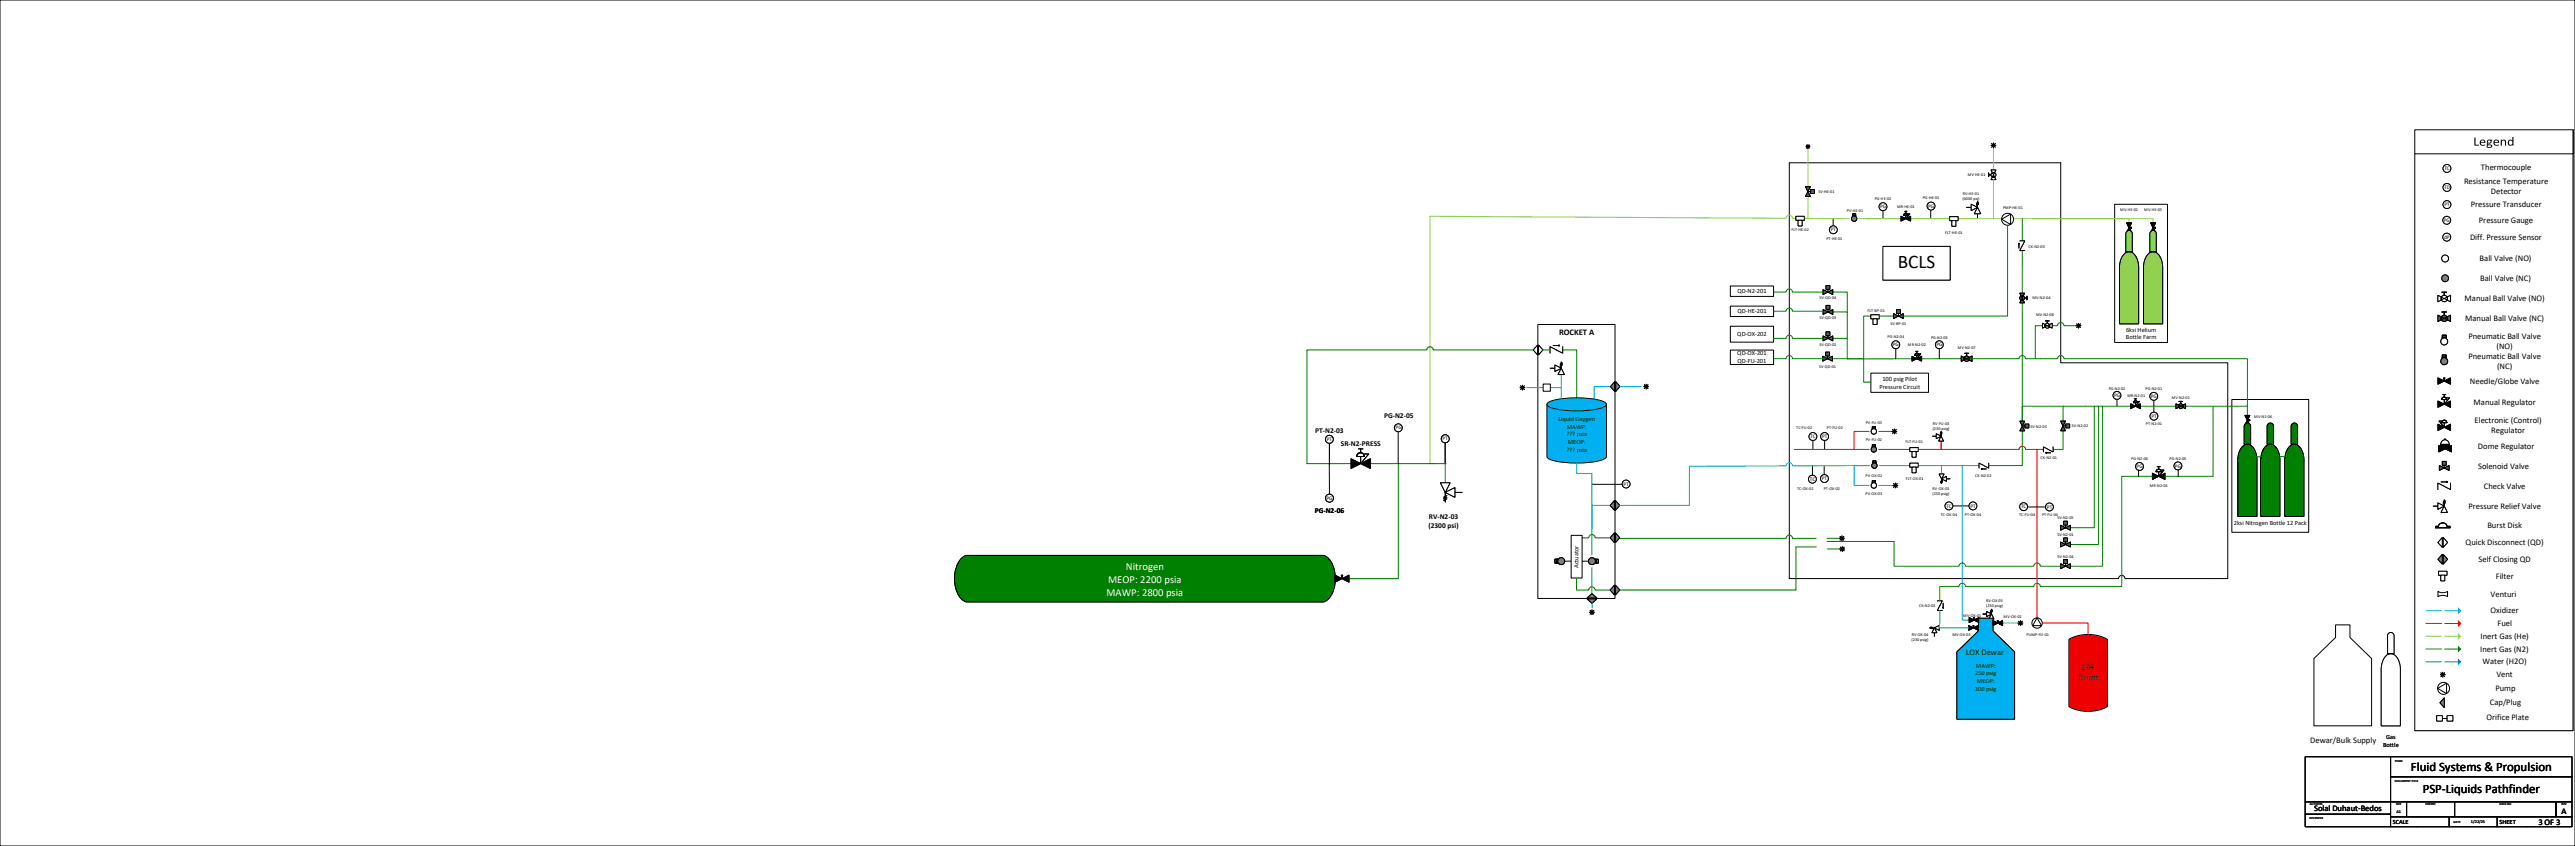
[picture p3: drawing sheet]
<svg xmlns="http://www.w3.org/2000/svg" width="851mm" height="279mm" viewBox="0 0 851 279" stroke-linecap="round" stroke-linejoin="round" font-family="sans-serif">
<defs><g id="words">
<text font-size="6.3" x="627.1" y="88.5">BCLS</text>
<g font-size="4.2">
<text x="796.7" y="254.5">Fluid Systems &amp; Propulsion</text>
<text x="800.6" y="262">PSP-Liquids Pathfinder</text>
</g>
<g font-size="3.5" fill="#fff">
<text x="372" y="188.3">Nitrogen</text>
<text x="365.6" y="196.8">MAWP: 2800 psia</text>
<text x="366.2" y="192.6">MEOP: 2200 psia</text>
</g>
<g font-size="2.8">
<text x="819.8" y="56.2">Thermocouple</text>
<text x="814.2" y="60.7">Resistance Temperature</text>
<text x="823.1" y="64.1">Detector</text>
<text x="816.5" y="68.4">Pressure Transducer</text>
<text x="819.2" y="73.6">Pressure Gauge</text>
<text x="816.2" y="79.1">Diff. Pressure Sensor</text>
<text x="819.4" y="86.2">Ball Valve (NO)</text>
<text x="819.6" y="92.8">Ball Valve (NC)</text>
<text x="814.4" y="99.4">Manual Ball Valve (NO)</text>
<text x="814.6" y="106">Manual Ball Valve (NC)</text>
<text x="515.2" y="110.6">ROCKET A</text>
<text x="815.7" y="111.9">Pneumatic Ball Valve</text>
<text x="815.7" y="118.5">Pneumatic Ball Valve</text>
<text x="825" y="115.3">(NO)</text>
<text x="825.2" y="121.9">(NC)</text>
<text x="816.2" y="126.7">Needle/Globe Valve</text>
<text x="817.4" y="133.8">Manual Regulator</text>
<text x="817.7" y="139.7">Electronic (Control)</text>
<text x="823.2" y="143.1">Regulator</text>
<text x="818.8" y="148.4">Dome Regulator</text>
<text x="818.9" y="154.9">Solenoid Valve</text>
<text x="820.8" y="161.5">Check Valve</text>
<text x="815.7" y="168">Pressure Relief Valve</text>
<text x="821.9" y="174.5">Burst Disk</text>
<text x="814.8" y="180">Quick Disconnect (QD)</text>
<text x="819" y="185.6">Self Closing QD</text>
<text x="824.7" y="191.1">Filter</text>
<text x="823" y="197.1">Venturi</text>
<text x="823" y="202.5">Oxidizer</text>
<text x="825.3" y="206.8">Fuel</text>
<text x="819.6" y="215.2">Inert Gas (N2)</text>
<text x="819.7" y="211">Inert Gas (He)</text>
<text x="649.6" y="216.4">LOX Dewar</text>
<text x="687.9" y="221.1">E98</text>
<text x="820.3" y="219.4">Water (H2O)</text>
<text x="686.8" y="224.5">Drum</text>
<text x="824.9" y="223.7">Vent</text>
<text x="822.8" y="233">Cap/Plug</text>
<text x="824.6" y="228.2">Pump</text>
<text x="821.7" y="237.8">Orifice Plate</text>
<text x="763.4" y="245.4">Dewar/Bulk Supply</text>
<text x="764.7" y="267.9">Solal Duhaut-Bedos</text>
<text x="846.5" y="269">A</text>
<text x="838.8" y="272.4">3 OF 3</text>
</g>
<g font-size="2.5">
<text x="434.6" y="142.9">PT-N2-03</text>
<text x="457.4" y="138.2">PG-N2-05</text>
<text x="443.1" y="147.2">SR-N2-PRESS</text>
<text x="434.4" y="169.4">PG-N2-06</text>
<text x="472.1" y="171.5">RV-N2-03</text>
<text x="472" y="174.4">(2300 psi)</text>
</g>
<g font-size="2.1">
<text x="574.1" y="96.8">QD-N2-201</text>
<text x="574.2" y="103.5">QD-HE-201</text>
<text x="574.1" y="111">QD-OX-202</text>
<text x="702.5" y="112.1">Bottle Farm</text>
<text x="702.6" y="109.5">6ksi Helium</text>
<text x="574.1" y="117.4">QD-OX-201</text>
<text x="574.2" y="119.9">QD-FU-201</text>
<text x="622" y="125.8">100 psig Pilot</text>
<text x="621" y="128.3">Pressure Circuit</text>
<text x="515" y="139">Liquid Oxygen</text>
<text x="517.7" y="141.5">MAWP:</text>
<text x="517.6" y="144.1">??? psia</text>
<text x="517.6" y="149.2">??? psia</text>
<text x="518.1" y="146.6">MEOP:</text>
<text x="738.2" y="173.5">2ksi Nitrogen Bottle 12 Pack</text>
<text x="521.7" y="187.6" transform="rotate(-90 521.7 187.6)">Actuator</text>
<text x="652.9" y="220.5">MAWP:</text>
<text x="652.7" y="223">250 psig</text>
<text x="653.3" y="225.5">MEOP:</text>
<text x="652.7" y="228.1">100 psig</text>
<text x="788.5" y="244.1">Gas</text>
<text x="787.5" y="246.6">Bottle</text>
<text x="790.7" y="272.2">SCALE</text>
<text x="826" y="272.2">SHEET</text>
</g>
<g font-size="1.8">
<text x="807.7" y="56.2">TC</text>
<text x="807.7" y="62.4">TD</text>
<text x="621.2" y="68.8">PG</text>
<text x="637.1" y="68.6">PG</text>
<text x="807.7" y="68.1">PT</text>
<text x="605" y="76.4">PT</text>
<text x="807.6" y="73.3">PG</text>
<text x="807.6" y="78.9">dP</text>
<text x="625.5" y="114.4">PG</text>
<text x="639.9" y="114.4">PG</text>
<text x="698.6" y="131.1">PG</text>
<text x="710.7" y="131.4">PG</text>
<text x="710.9" y="138">PT</text>
<text x="461.2" y="141.8">PG</text>
<text x="438.4" y="145.6">PT</text>
<text x="476.7" y="145.5">PT</text>
<text x="598.2" y="144.7">TC</text>
<text x="602.1" y="144.7">PT</text>
<text x="706" y="154.6">PG</text>
<text x="718.7" y="154.4">PG</text>
<text x="536.5" y="160.4">PT</text>
<text x="598" y="158.8">TC</text>
<text x="602" y="158.6">PT</text>
<text x="438.3" y="165.1">PG</text>
<text x="643.1" y="167.6">TC</text>
<text x="651.1" y="167.6">PT</text>
<text x="667.8" y="167.9">TC</text>
<text x="676.4" y="168">PT</text>
</g>
<g font-size="1.4">
<text x="650.3" y="58.2">MV-HE-01</text>
<text x="600.9" y="63.7">SV-HE-01</text>
<text x="619.5" y="66">PG-HE-02</text>
<text x="635.4" y="65.8">PG-HE-01</text>
<text x="648.5" y="66">(6000 psi)</text>
<text x="648.6" y="64.3">RV-HE-01</text>
<text x="610.3" y="69.9">PV-HE-01</text>
<text x="626.9" y="68.6">MR-HE-01</text>
<text x="661.9" y="68.9">PMP-HE-01</text>
<text x="700.7" y="69.7">MV-HE-02</text>
<text x="708.6" y="69.7">MV-HE-03</text>
<text x="592" y="76.4">FLT-HE-02</text>
<text x="642.8" y="77.2">FLT-HE-01</text>
<text x="603.5" y="79.2">PT-HE-01</text>
<text x="670.4" y="82">CK-N2-03</text>
<text x="601.3" y="98.9">SV-QD-04</text>
<text x="671.6" y="98.9">MV-N2-04</text>
<text x="601.3" y="105.4">SV-QD-03</text>
<text x="617.1" y="103.1">FLT-BP-01</text>
<text x="624.7" y="107.2">SV-BP-01</text>
<text x="672.8" y="104.4">MV-N2-08</text>
<text x="623.7" y="111.8">PG-N2-04</text>
<text x="638.1" y="111.9">PG-N2-03</text>
<text x="601.3" y="114.2">SV-QD-02</text>
<text x="630.5" y="114.4">MR-N2-02</text>
<text x="646.9" y="115.1">MV-N2-07</text>
<text x="601.2" y="121.5">SV-QD-01</text>
<text x="696.8" y="128.7">PG-N2-02</text>
<text x="703" y="131.2">MR-N2-01</text>
<text x="709" y="128.8">PG-N2-01</text>
<text x="717.7" y="131.8">MV-N2-01</text>
<text x="593.6" y="141.5">TC-FU-02</text>
<text x="603.7" y="141.7">PT-FU-02</text>
<text x="616.5" y="140.1">PV-FU-03</text>
<text x="638.7" y="142">(230 psig)</text>
<text x="638.8" y="140.3">RV-FU-03</text>
<text x="671" y="141.2">SV-N2-03</text>
<text x="684.7" y="141.1">SV-N2-02</text>
<text x="709.1" y="140.4">PT-N2-01</text>
<text x="744.9" y="138.2">MV-N2-06</text>
<text x="616.5" y="145.7">PV-FU-02</text>
<text x="629.6" y="146.4">FLT-FU-01</text>
<text x="674.3" y="151.4">CK-N2-01</text>
<text x="704.3" y="152.1">PG-N2-06</text>
<text x="717" y="152.1">PG-N2-05</text>
<text x="593.9" y="161.7">TC-OX-02</text>
<text x="602.7" y="161.8">PT-OX-02</text>
<text x="616.5" y="157.6">PV-OX-02</text>
<text x="629.8" y="158.4">FLT-OX-01</text>
<text x="638.6" y="161.9">RV-OX-03</text>
<text x="652.7" y="157.6">CK-N2-02</text>
<text x="710.4" y="160.7">MR-N2-04</text>
<text x="616.5" y="163.6">PV-OX-03</text>
<text x="638.6" y="163.6">(230 psig)</text>
<text x="641.3" y="170.3">TC-OX-04</text>
<text x="649.3" y="170.3">PT-OX-04</text>
<text x="667.2" y="170.3">TC-FU-04</text>
<text x="674.8" y="170.3">PT-FU-04</text>
<text x="679.9" y="171.5">SV-N2-05</text>
<text x="679.9" y="177.1">SV-N2-01</text>
<text x="679.9" y="184.4">SV-N2-04</text>
<text x="634.2" y="200.5">CK-N2-03</text>
<text x="648.8" y="203.6">MV-OX-01</text>
<text x="656.3" y="200.5">(230 psig)</text>
<text x="656.3" y="198.8">RV-OX-05</text>
<text x="631.7" y="209.9">RV-OX-04</text>
<text x="662.1" y="204.2">MV-OX-02</text>
<text x="631.7" y="211.6">(230 psig)</text>
<text x="645.2" y="210">MV-OX-03</text>
<text x="669.7" y="210">PUMP-FU-01</text>
<text x="791.9" y="268.4">A1</text>
<text x="816.5" y="271.9">1/22/25</text>
</g>
<g font-size="1.1">
<text x="791.4" y="251.5">TEAM</text>
<text x="791.4" y="258.1">DOCUMENT TITLE</text>
<text x="763.3" y="266">AUTHORS</text>
<text x="791.8" y="266">SIZE</text>
<text x="801.5" y="266">PARENT</text>
<text x="826" y="266">DWG NO</text>
<text x="846.5" y="266">REV</text>
<text x="763.2" y="270.5">REVIEWER</text>
<text x="810.8" y="271.8">DATE</text>
</g>
</g></defs>
<path d="M0 0h850.9v279.4h-850.9z" fill="none" stroke="#000" stroke-width=".33"/>
<path d="M797.9 42.9h52.3v198.4h-52.3z" fill-rule="evenodd" fill="#fff"/>
<path d="M797.9 42.9h52.3v198.4h-52.3z" fill="none" stroke="#000" stroke-width=".33"/>
<path d="M797.9 42.9h52.3v7.9h-52.3z" fill-rule="evenodd" fill="#fff"/>
<path d="M797.9 42.9h52.3v7.9h-52.3z" fill="none" stroke="#000" stroke-width=".33"/>
<path d="M817.7 45.5h.3v2.3h1.1v.3l-1.4-.1zM819.7 46.4a.84 .84 0 0 1 1.1-.3 .84 .84 0 0 1 .4 1.1h-1.4a1.05 1.05 0 0 0 1.4 .6v.1a1.08 1.08 0 0 1-1.4-.1 1.08 1.08 0 0 1-.1-1.4zM820 46.5l-.2 .4h1.1a.55 .55 0 0 0-.3-.5 .55 .55 0 0 0-.6 .1zM822 46.3l1.6-.1-.1 .2h-.3a.79 .79 0 0 1-.2 .9 .79 .79 0 0 1-.9 .1l.1 .3h.7a.63 .63 0 0 1 .7 .8 .63 .63 0 0 1-1 .4 .58 .58 0 0 1-.9-.2 .58 .58 0 0 1 .2-.8l-.2-.3zM822.1 46.7a.45 .45 0 0 0 .9 0 .45 .45 0 0 0-.9 0zM822.1 48.1v.1a.6 .6 0 0 0 .5 .4 .6 .6 0 0 0 .6-.4l-.2-.2zM824.2 46.4a.84 .84 0 0 1 1.1-.3 .84 .84 0 0 1 .4 1.1h-1.4a1.05 1.05 0 0 0 1.4 .6v.1a1.08 1.08 0 0 1-1.4-.1 1.08 1.08 0 0 1-.1-1.4zM824.5 46.5l-.2 .4h1.1a.55 .55 0 0 0-.3-.5 .55 .55 0 0 0-.6 .1zM826.4 46.2h.3v.2a.77 .77 0 0 1 .9-.3 .77 .77 0 0 1 .5 .8v1.2h-.3l-.1-1.5-.7-.1-.3 .3v1.3h-.3zM828.9 46.4a.87 .87 0 0 1 1.3 0v-1.1l.3-.1 .1 2.9h-.3l-.1-.3a.97 .97 0 0 1-1.4 0 .97 .97 0 0 1 .1-1.4zM829.3 46.5a.69 .69 0 0 0-.2 1.1 .69 .69 0 0 0 1.1-.1v-.8l-.4-.3z" fill="#000"/>
<path d="M797.9 42.9h52.3v198.4h-52.3z" fill-rule="evenodd" fill="#fff"/>
<path d="M797.9 42.9h52.3v198.4h-52.3z" fill="none" stroke="#000" stroke-width=".33"/>
<path d="M797.9 42.9h52.3v7.9h-52.3z" fill-rule="evenodd" fill="#fff"/>
<g fill="none" stroke="#000" stroke-width=".33">
<path d="M797.9 42.9h52.3v7.9h-52.3zM807.1 117.2h1.2v1h-1.2zM807.1 117.9h1.2v.3h-1.2zM807.7 118.2v.6M805.6 132.4v2.1l4.2-2.1v2.1zM807.1 131.4l.9-.2 .5 .8h-1.7zM807.2 130.3h1M807.7 130.3v.8M808.3 131.4h1.1l-1.7 2.1v-1.5M517 185.3h2.2M522.8 185.3h2.1M761.7 249.9h28.2v14.9h-28.2z"/>
<path d="M789.9 249.9h60v6.6h-60zM789.9 256.5h60v8.3h-60zM761.7 264.8h28.2v4.1h-28.2zM761.7 268.9h28.2v4.1h-28.2zM789.9 264.8h5.3v4.9h-5.3zM789.9 269.7h19.4v3.3h-19.4zM795.2 266.4v-1.6h15.9v1.6M795.2 266.4v3.3h15.9v-3.3M809.3 269.7h15.9v3.3h-15.9zM811.1 266.4v-1.6h33.5v1.6M811.1 266.4v3.3h33.5v-3.3M825.2 269.7h24.7v3.3h-24.7z"/>
<path d="M844.6 264.8h5.3v4.9h-5.3z"/>
</g>
<path d="M817.7 45.5h.3v2.3h1.1v.3l-1.4-.1zM819.7 46.4a.84 .84 0 0 1 1.1-.3 .84 .84 0 0 1 .4 1.1h-1.4a1.05 1.05 0 0 0 1.4 .6v.1a1.08 1.08 0 0 1-1.4-.1 1.08 1.08 0 0 1-.1-1.4zM820 46.5l-.2 .4h1.1a.55 .55 0 0 0-.3-.5 .55 .55 0 0 0-.6 .1zM822 46.3l1.6-.1-.1 .2h-.3a.79 .79 0 0 1-.2 .9 .79 .79 0 0 1-.9 .1l.1 .3h.7a.63 .63 0 0 1 .7 .8 .63 .63 0 0 1-1 .4 .58 .58 0 0 1-.9-.2 .58 .58 0 0 1 .2-.8l-.2-.3zM822.1 46.7a.45 .45 0 0 0 .9 0 .45 .45 0 0 0-.9 0zM822.1 48.1v.1a.6 .6 0 0 0 .5 .4 .6 .6 0 0 0 .6-.4l-.2-.2zM824.2 46.4a.84 .84 0 0 1 1.1-.3 .84 .84 0 0 1 .4 1.1h-1.4a1.05 1.05 0 0 0 1.4 .6v.1a1.08 1.08 0 0 1-1.4-.1 1.08 1.08 0 0 1-.1-1.4zM824.5 46.5l-.2 .4h1.1a.55 .55 0 0 0-.3-.5 .55 .55 0 0 0-.6 .1zM826.4 46.2h.3v.2a.77 .77 0 0 1 .9-.3 .77 .77 0 0 1 .5 .8v1.2h-.3l-.1-1.5-.7-.1-.3 .3v1.3h-.3zM828.9 46.4a.87 .87 0 0 1 1.3 0v-1.1l.3-.1 .1 2.9h-.3l-.1-.3a.97 .97 0 0 1-1.4 0 .97 .97 0 0 1 .1-1.4zM829.3 46.5a.69 .69 0 0 0-.2 1.1 .69 .69 0 0 0 1.1-.1v-.8l-.4-.3z" fill="#000"/>
<path d="M472.5 71.4v81.7h1.6" fill="none" stroke="#92d050" stroke-width=".35"/>
<path d="M516.4 115.6h4.6v15.8" fill="none" stroke="#008000" stroke-width=".35"/>
<g fill="#000">
<path d="M805.6 132.4v2.1l4.2-2.1v2.1z" fill-rule="evenodd"/>
<path d="M805.6 132.4v2.1l4.2-2.1v2.1z" fill-rule="evenodd"/>
</g>
<circle cx="807.7" cy="119.3" r="1.12" fill="#7f7f7f"/>
<circle cx="807.7" cy="119.3" r="1.12" fill="none" stroke="#000" stroke-width=".33"/>
<circle cx="807.7" cy="119.3" r="1.12" fill="#7f7f7f"/>
<g fill="none" stroke="#000" stroke-width=".33">
<path d="M807.1 117.2h1.2v1h-1.2zM807.1 117.9h1.2v.3h-1.2zM807.7 118.2v.6"/>
<circle cx="807.7" cy="119.3" r="1.12"/>
</g>
<circle cx="807.7" cy="119.3" r="1.12" fill="#7f7f7f"/>
<g fill="none" stroke="#000" stroke-width=".33">
<path d="M807.1 110.7h1.2v.9h-1.2zM807.1 111.3h1.2v.4h-1.2zM807.7 111.7v.5"/>
<circle cx="807.7" cy="119.3" r="1.12"/>
</g>
<circle cx="807.7" cy="112.8" r="1.12" fill="#fff"/>
<circle cx="807.7" cy="112.8" r="1.12" fill="none" stroke="#000" stroke-width=".33"/>
<circle cx="807.7" cy="112.8" r="1.12" fill="#fff"/>
<g fill="none" stroke="#000" stroke-width=".33">
<path d="M807.1 110.7h1.2v.9h-1.2zM807.1 111.3h1.2v.4h-1.2zM807.7 111.7v.5"/>
<circle cx="807.7" cy="112.8" r="1.12"/>
</g>
<circle cx="807.7" cy="112.8" r="1.12" fill="#fff"/>
<g fill="none" stroke="#000" stroke-width=".33">
<path d="M806.9 103h1.6M807.7 103v1.5"/>
<circle cx="807.7" cy="112.8" r="1.12"/>
</g>
<path d="M805.6 104.1v2.1l1.2-.6v-.9zM808.6 104.7l1.2-.6v2.1l-1.2-.6zM806.7 105.1a1.04 1.04 0 0 1 2 0 1.04 1.04 0 0 1-2 0z" fill-rule="evenodd" fill="#595959"/>
<g fill="none" stroke="#000" stroke-width=".33">
<path d="M805.6 104.1l1.2 .6v.9l-1.2 .6zM806.8 104.7l1.8 .9M806.9 103h1.6M807.7 103v1.5M808.6 104.7l1.2-.6v2.1l-1.2-.6zM808.6 104.7l-1.8 .9"/>
<circle cx="807.7" cy="105.1" r="1.04"/>
</g>
<path d="M805.6 104.1v2.1l1.2-.6v-.9zM808.6 104.7l1.2-.6v2.1l-1.2-.6zM806.7 105.1a1.04 1.04 0 0 1 2 0 1.04 1.04 0 0 1-2 0z" fill-rule="evenodd" fill="#595959"/>
<g fill="none" stroke="#000" stroke-width=".33">
<path d="M806.9 96.5h1.6M807.7 96.5v1.4M805.6 104.1l1.2 .6v.9l-1.2 .6zM806.8 104.7l1.8 .9M808.6 104.7l1.2-.6v2.1l-1.2-.6zM808.6 104.7l-1.8 .9"/>
<circle cx="807.7" cy="105.1" r="1.04"/>
</g>
<path d="M805.6 97.6v2l1.2-.5v-1zM808.6 98.1l1.2-.5v2l-1.2-.5zM806.7 98.6a1.04 1.04 0 0 1 2 0 1.04 1.04 0 0 1-2 0z" fill-rule="evenodd" fill="#fff"/>
<g fill="none" stroke="#000" stroke-width=".33">
<path d="M805.6 97.6l1.2 .5v1l-1.2 .5zM806.8 98.1l1.8 1M806.9 96.5h1.6M807.7 96.5v1.4M808.6 98.1l1.2-.5v2l-1.2-.5zM808.6 98.1l-1.8 1"/>
<circle cx="807.7" cy="98.6" r="1.04"/>
</g>
<path d="M805.6 97.6v2l1.2-.5v-1zM808.6 98.1l1.2-.5v2l-1.2-.5zM806.7 98.6a1.04 1.04 0 0 1 2 0 1.04 1.04 0 0 1-2 0z" fill-rule="evenodd" fill="#fff"/>
<g fill="none" stroke="#000" stroke-width=".33">
<path d="M805.6 97.6l1.2 .5v1l-1.2 .5zM806.8 98.1l1.8 1M808.6 98.1l1.2-.5v2l-1.2-.5zM808.6 98.1l-1.8 1M805.6 124.8l4.2 2.1v-2.1l-4.2 2.1zM807.5 124.8h.4l-.2 1z"/>
<circle cx="807.7" cy="98.6" r="1.04"/>
</g>
<g fill="#000">
<path d="M807.5 124.8h.4l-.2 1z"/>
<path d="M805.6 124.8l4.2 2.1v-2.1l-4.2 2.1z" fill-rule="evenodd"/>
<path d="M805.6 124.8l4.2 2.1v-2.1l-4.2 2.1z" fill-rule="evenodd"/>
</g>
<path d="M805.6 159.6l4.2 2v-2l-4.2 2z" fill-rule="evenodd" fill="#fff"/>
<path d="M806.7 159.2h2M808.5 158.9l.2 .3-.2 .2M809.8 159.6v2l-4.2-2v2" fill="none" stroke="#000" stroke-width=".33"/>
<path d="M805.6 159.6l4.2 2v-2l-4.2 2z" fill-rule="evenodd" fill="#fff"/>
<path d="M806.7 159.2h2M808.5 158.9l.2 .3-.2 .2M809.8 159.6v2l-4.2-2v2M804.1 167.1h1.5" fill="none" stroke="#000" stroke-width=".33"/>
<path d="M805.6 166.1l2.1 1 1 2.1h-2l1-2.1-2.1 1.1z" fill-rule="evenodd" fill="#fff"/>
<path d="M804.1 167.1h1.5M805.6 166.1l2.1 1 1 2.1h-2l1-2.1-2.1 1.1zM807.7 165.1v2M808 166.1l-.7 .4M808 165.8l-.7 .3M808 165.4l-.7 .4" fill="none" stroke="#000" stroke-width=".33"/>
<path d="M805.6 166.1l2.1 1 1 2.1h-2l1-2.1-2.1 1.1z" fill-rule="evenodd" fill="#fff"/>
<path d="M805.6 166.1l2.1 1 1 2.1h-2l1-2.1-2.1 1.1zM807.7 165.1v2M808 166.1l-.7 .4M808 165.8l-.7 .3M808 165.4l-.7 .4" fill="none" stroke="#000" stroke-width=".33"/>
<path d="M807.4 177.6l1.4 1.5-1.4 1.6z" fill="#fff"/>
<path d="M807.4 177.6l1.4 1.5-1.4 1.6z" fill="none" stroke="#000" stroke-width=".33"/>
<path d="M807 177.6v3.1l-1.4-1.5z" fill="#fff"/>
<path d="M807 177.6v3.1l-1.4-1.5z" fill="none" stroke="#000" stroke-width=".33"/>
<path d="M807.4 177.6l1.4 1.5-1.4 1.6z" fill="#fff"/>
<path d="M807.4 177.6l1.4 1.5-1.4 1.6z" fill="none" stroke="#000" stroke-width=".33"/>
<path d="M807 177.6v3.1l-1.4-1.5z" fill="#fff"/>
<path d="M807 177.6v3.1l-1.4-1.5z" fill="none" stroke="#000" stroke-width=".33"/>
<path d="M807.4 183.1l1.4 1.6-1.4 1.6z" fill="#7f7f7f"/>
<path d="M807.4 183.1l1.4 1.6-1.4 1.6z" fill="none" stroke="#000" stroke-width=".33"/>
<path d="M807 183.1v3.2l-1.4-1.6z" fill="#7f7f7f"/>
<path d="M807 183.1v3.2l-1.4-1.6z" fill="none" stroke="#000" stroke-width=".33"/>
<path d="M807.4 183.1l1.4 1.6-1.4 1.6z" fill="#7f7f7f"/>
<path d="M807.4 183.1l1.4 1.6-1.4 1.6z" fill="none" stroke="#000" stroke-width=".33"/>
<path d="M807 183.1v3.2l-1.4-1.6z" fill="#7f7f7f"/>
<path d="M807 183.1v3.2l-1.4-1.6z" fill="none" stroke="#000" stroke-width=".33"/>
<path d="M805.8 188.7h2.8v1.3h-2.8z" fill-rule="evenodd" fill="#fff"/>
<path d="M805.8 188.7h2.8v1.3h-2.8z" fill="none" stroke="#000" stroke-width=".33"/>
<path d="M806.6 190h1.2v1.8h-1.2z" fill-rule="evenodd" fill="#fff"/>
<path d="M806.6 190h1.2v1.8h-1.2z" fill="none" stroke="#000" stroke-width=".33"/>
<path d="M805.8 188.7h2.8v1.3h-2.8z" fill-rule="evenodd" fill="#fff"/>
<path d="M805.8 188.7h2.8v1.3h-2.8z" fill="none" stroke="#000" stroke-width=".33"/>
<path d="M806.6 190h1.2v1.8h-1.2z" fill-rule="evenodd" fill="#fff"/>
<path d="M806.6 190h1.2v1.8h-1.2z" fill="none" stroke="#000" stroke-width=".33"/>
<circle cx="808.6" cy="67.6" r="1.29" fill="#fff"/>
<circle cx="808.6" cy="67.6" r="1.29" fill="none" stroke="#000" stroke-width=".33"/>
<circle cx="808.6" cy="67.6" r="1.29" fill="#fff"/>
<circle cx="808.6" cy="67.6" r="1.29" fill="none" stroke="#000" stroke-width=".33"/>
<circle cx="808.6" cy="55.6" r="1.29" fill="#fff"/>
<circle cx="808.6" cy="55.6" r="1.29" fill="none" stroke="#000" stroke-width=".33"/>
<circle cx="808.6" cy="55.6" r="1.29" fill="#fff"/>
<g fill="none" stroke="#000" stroke-width=".33">
<path d="M806.4 222.8h1.6M806.6 222.2l1.2 1.2M807.2 222v1.6M807.8 222.2l-1.2 1.2"/>
<circle cx="808.6" cy="55.6" r="1.29"/>
</g>
<path d="M807 152.4h1.3v1.3h-1.3z" fill-rule="evenodd" fill="#595959"/>
<path d="M807 152.4h1.3v1.3h-1.3zM807.7 153.7v.9" fill="none" stroke="#000" stroke-width=".33"/>
<path d="M806.1 153.8l3.2 1.6v-1.6l-3.2 1.6z" fill-rule="evenodd" fill="#595959"/>
<path d="M806.1 153.8l3.2 1.6v-1.6l-3.2 1.6z" fill="none" stroke="#000" stroke-width=".33"/>
<path d="M807 152.4h1.3v1.3h-1.3z" fill-rule="evenodd" fill="#595959"/>
<path d="M807 152.4h1.3v1.3h-1.3zM807.7 153.7v.9" fill="none" stroke="#000" stroke-width=".33"/>
<path d="M806.1 153.8l3.2 1.6v-1.6l-3.2 1.6z" fill-rule="evenodd" fill="#595959"/>
<path d="M806.1 153.8l3.2 1.6v-1.6l-3.2 1.6z" fill="none" stroke="#000" stroke-width=".33"/>
<path d="M805.6 195.3l1.6 .5 1.6-.5v1.7l-1.6-.4-1.6 .4z" fill-rule="evenodd" fill="#fff"/>
<path d="M805.6 195.3l1.6 .5 1.6-.5v1.7l-1.6-.4-1.6 .4z" fill="none" stroke="#000" stroke-width=".33"/>
<circle cx="808.5" cy="72.7" r="1.29" fill="#fff"/>
<circle cx="808.5" cy="72.7" r="1.29" fill="none" stroke="#000" stroke-width=".33"/>
<circle cx="808.5" cy="72.7" r="1.29" fill="#fff"/>
<circle cx="808.5" cy="72.7" r="1.29" fill="none" stroke="#000" stroke-width=".33"/>
<circle cx="807.5" cy="227.3" r="1.99" fill="#fff"/>
<circle cx="807.5" cy="227.3" r="1.99" fill="none" stroke="#000" stroke-width=".33"/>
<path d="M805.5 227.3l3-1.7v3.5z" fill="#fff"/>
<path d="M804.8 173.8h1a1.47 1.47 0 0 1 1.4-1.1 1.47 1.47 0 0 1 1.4 1.1h1v.5h-4.8zM805.5 227.3l3-1.7v3.5z" fill="none" stroke="#000" stroke-width=".33"/>
<circle cx="808.5" cy="78.3" r="1.29" fill="#fff"/>
<circle cx="808.5" cy="78.3" r="1.29" fill="none" stroke="#000" stroke-width=".33"/>
<circle cx="808.5" cy="78.3" r="1.29" fill="#fff"/>
<circle cx="808.5" cy="78.3" r="1.29" fill="none" stroke="#000" stroke-width=".33"/>
<path d="M807.7 230.5v3.2l-1.4-1.6z" fill="#7f7f7f"/>
<path d="M807.7 230.5v3.2l-1.4-1.6z" fill="none" stroke="#000" stroke-width=".33"/>
<path d="M807.7 230.5v3.2l-1.4-1.6z" fill="#7f7f7f"/>
<path d="M807.7 230.5v3.2l-1.4-1.6z" fill="none" stroke="#000" stroke-width=".33"/>
<path d="M805.2 236.3h1.9v1.8h-1.9z" fill-rule="evenodd" fill="#fff"/>
<path d="M805.2 236.3h1.9v1.8h-1.9z" fill="none" stroke="#000" stroke-width=".33"/>
<path d="M808.6 236.3h1.9v1.8h-1.9z" fill-rule="evenodd" fill="#fff"/>
<path d="M807.1 237.3h1.5M808.6 236.3h1.9v1.8h-1.9z" fill="none" stroke="#000" stroke-width=".33"/>
<path d="M805.2 236.3h1.9v1.8h-1.9z" fill-rule="evenodd" fill="#fff"/>
<path d="M805.2 236.3h1.9v1.8h-1.9z" fill="none" stroke="#000" stroke-width=".33"/>
<path d="M808.6 236.3h1.9v1.8h-1.9z" fill-rule="evenodd" fill="#fff"/>
<path d="M807.1 237.3h1.5M808.6 236.3h1.9v1.8h-1.9z" fill="none" stroke="#000" stroke-width=".33"/>
<circle cx="808.6" cy="61.9" r="1.29" fill="#fff"/>
<circle cx="808.6" cy="61.9" r="1.29" fill="none" stroke="#000" stroke-width=".33"/>
<circle cx="808.6" cy="61.9" r="1.29" fill="#fff"/>
<circle cx="808.6" cy="61.9" r="1.29" fill="none" stroke="#000" stroke-width=".33"/>
<circle cx="808" cy="91.9" r="1.12" fill="#7f7f7f"/>
<circle cx="808" cy="91.9" r="1.12" fill="none" stroke="#000" stroke-width=".33"/>
<circle cx="808" cy="91.9" r="1.12" fill="#7f7f7f"/>
<circle cx="808" cy="91.9" r="1.12" fill="none" stroke="#000" stroke-width=".33"/>
<circle cx="808" cy="85.4" r="1.12" fill="#fff"/>
<circle cx="808" cy="85.4" r="1.12" fill="none" stroke="#000" stroke-width=".33"/>
<circle cx="808" cy="85.4" r="1.12" fill="#fff"/>
<g fill="none" stroke="#000" stroke-width=".33">
<path d="M807.1 139.1h-1.1l1.7 2v-1.5M807.1 139l.9-.2 .5 .8h-1.6zM805.6 140.1v2.1l4.2-2.1v2.1z"/>
<circle cx="808" cy="85.4" r="1.12"/>
</g>
<g fill="#000">
<path d="M805.6 140.1v2.1l4.2-2.1v2.1z" fill-rule="evenodd"/>
<path d="M805.6 140.1v2.1l4.2-2.1v2.1z" fill-rule="evenodd"/>
</g>
<path d="M807.7 145h.4v.4h-.4z" fill-rule="evenodd" fill="#595959"/>
<path d="M805.9 147.2v2l4.2-2v2zM807.7 145h.4v.4h-.4z" fill="none" stroke="#000" stroke-width=".33"/>
<g fill="#000">
<path d="M805.9 147.2v2l4.2-2v2z" fill-rule="evenodd"/>
<path d="M805.9 147.2v2l4.2-2v2z" fill-rule="evenodd"/>
</g>
<circle cx="807.9" cy="146.6" r="1.36" fill="#fff"/>
<g fill="none" stroke="#000" stroke-width=".33">
<path d="M806.6 147.3h2.7v.7h-2.7zM806.6 146.7h2.7v.8h-2.7z"/>
<circle cx="807.9" cy="146.6" r="1.36"/>
</g>
<g fill="#000">
<path d="M806.6 147.3h2.7v.7h-2.7z" fill-rule="evenodd"/>
<path d="M806.6 146.7h2.7v.8h-2.7z" fill-rule="evenodd"/>
</g>
<path d="M807.7 145h.4v.4h-.4z" fill-rule="evenodd" fill="#595959"/>
<path d="M805.9 147.2v2l4.2-2v2zM807.7 145h.4v.4h-.4z" fill="none" stroke="#000" stroke-width=".33"/>
<path d="M805.9 147.2v2l4.2-2v2z" fill-rule="evenodd" fill="#000"/>
<circle cx="807.9" cy="146.6" r="1.36" fill="#fff"/>
<g fill="none" stroke="#000" stroke-width=".33">
<path d="M806.6 147.3h2.7v.7h-2.7zM806.6 146.7h2.7v.8h-2.7z"/>
<circle cx="807.9" cy="146.6" r="1.36"/>
</g>
<g fill="#000">
<path d="M806.6 147.3h2.7v.7h-2.7z" fill-rule="evenodd"/>
<path d="M806.6 146.7h2.7v.8h-2.7z" fill-rule="evenodd"/>
</g>
<path d="M771.8 206.4h4.7v4.1l7.2 7v22.2h-19.1v-22.2l7.2-7z" fill-rule="evenodd" fill="#fff"/>
<path d="M771.8 206.4h4.7v4.1l7.2 7v22.2h-19.1v-22.2l7.2-7z" fill="none" stroke="#000" stroke-width=".33"/>
<path d="M788.3 216.8a7.5 7.5 0 0 0-1.4 5.1v17.8h6.3v-17.8a6.1 6.1 0 0 0-2.3-5.8 2.12 2.12 0 0 0-2.6 .7zM789.4 209.1l-.4 .8v6h2.1l-.1-6.3-.6-.7z" fill-rule="evenodd" fill="#fff"/>
<path d="M788.3 216.8a2.33 2.33 0 0 1 4 .8l.6 1.5 .3 1.8v18.8h-6.3v-17.8a7.8 7.8 0 0 1 1.4-5.1zM789.4 209.1l1-.2 .6 .7 .1 6.3h-2.1v-6z" fill="none" stroke="#000" stroke-width=".33"/>
<path d="M788.3 216.8a7.5 7.5 0 0 0-1.4 5.1v17.8h6.3v-17.8a6.1 6.1 0 0 0-2.3-5.8 2.12 2.12 0 0 0-2.6 .7zM789.4 209.1l-.4 .8v6h2.1l-.1-6.3-.6-.7z" fill-rule="evenodd" fill="#fff"/>
<path d="M788.3 216.8a2.33 2.33 0 0 1 4 .8l.6 1.5 .3 1.8v18.8h-6.3v-17.8a7.8 7.8 0 0 1 1.4-5.1zM789.4 209.1l1-.2 .6 .7 .1 6.3h-2.1v-6z" fill="none" stroke="#000" stroke-width=".33"/>
<path d="M807.8 201.7h4.6" fill="none" stroke="#00b0f0" stroke-width=".33"/>
<path d="M812.2 200.5l1.2 1.2-1.2 1.2z" fill="#00b0f0"/>
<path d="M807.8 205.9h4.6" fill="none" stroke="#f00" stroke-width=".33"/>
<path d="M812.2 204.8l1.2 1.1-1.2 1.2z" fill="#f00"/>
<path d="M807.8 210.1h4.6" fill="none" stroke="#92d050" stroke-width=".33"/>
<path d="M812.2 209l1.1 1.1-1.1 1.2z" fill="#92d050"/>
<path d="M807.8 214.4h4.6" fill="none" stroke="#008000" stroke-width=".33"/>
<path d="M812.2 213.2l1.2 1.2-1.2 1.1z" fill="#008000"/>
<path d="M807.8 218.6h4.6" fill="none" stroke="#0070c0" stroke-width=".33"/>
<path d="M812.2 217.4l1.2 1.2-1.2 1.1z" fill="#0070c0"/>
<path d="M801.6 201.7h5.2" fill="none" stroke="#00b0f0" stroke-width=".33"/>
<path d="M801.6 205.9h5.2" fill="none" stroke="#f00" stroke-width=".33"/>
<path d="M801.6 210.1h5.2" fill="none" stroke="#92d050" stroke-width=".33"/>
<path d="M801.6 214.3h5.2" fill="none" stroke="#008000" stroke-width=".33"/>
<path d="M801.6 218.6h5.2" fill="none" stroke="#0070c0" stroke-width=".33"/>
<path d="M532.2 127.7h-5.4v4.1M526.1 167.1v16.2M526.1 187.4l-.1 8.7" fill="none" stroke="#00b0f0" stroke-width=".35"/>
<path d="M543.2 127.7h1.6M543.4 127.1l1.2 1.2M544 126.9v1.6M544.6 127.1l-1.2 1.2M526.6 185.3h.5M527.2 184.7h.3v1.3h-.3zM527.2 184.7h.9v1.3h-.9z" fill="none" stroke="#000" stroke-width=".33"/>
<circle cx="526.1" cy="185.3" r="1.12" fill="#7f7f7f"/>
<circle cx="526.1" cy="185.3" r="1.12" fill="none" stroke="#000" stroke-width=".33"/>
<circle cx="526.1" cy="185.3" r="1.12" fill="#7f7f7f"/>
<g fill="none" stroke="#000" stroke-width=".33">
<path d="M526.6 185.3h.5M527.2 184.7h.3v1.3h-.3zM527.2 184.7h.9v1.3h-.9z"/>
<circle cx="526.1" cy="185.3" r="1.12"/>
</g>
<circle cx="526.1" cy="185.3" r="1.12" fill="#7f7f7f"/>
<circle cx="526.1" cy="185.3" r="1.12" fill="none" stroke="#000" stroke-width=".33"/>
<path d="M533.9 126.1l1.4 1.6-1.4 1.6z" fill="#7f7f7f"/>
<path d="M533.9 126.1l1.4 1.6-1.4 1.6z" fill="none" stroke="#000" stroke-width=".33"/>
<path d="M533.6 126.1v3.2l-1.4-1.6z" fill="#7f7f7f"/>
<path d="M533.6 126.1v3.2l-1.4-1.6z" fill="none" stroke="#000" stroke-width=".33"/>
<path d="M533.9 126.1l1.4 1.6-1.4 1.6z" fill="#7f7f7f"/>
<path d="M533.9 126.1l1.4 1.6-1.4 1.6z" fill="none" stroke="#000" stroke-width=".33"/>
<path d="M533.6 126.1v3.2l-1.4-1.6z" fill="#7f7f7f"/>
<path d="M533.6 126.1v3.2l-1.4-1.6z" fill="none" stroke="#000" stroke-width=".33"/>
<path d="M511.2 133.5h19.6v17.3a3.9 3.9 0 0 1-3.3 1.6 34.3 34.3 0 0 1-15.4-.7l-.9-.9z" fill-rule="evenodd" fill="#00b0f0"/>
<path d="M511.2 133.5h19.6v17.3a3.9 3.9 0 0 1-3.3 1.6 34.3 34.3 0 0 1-15.4-.7l-.9-.9z" fill="none" stroke="#000" stroke-width=".33"/>
<path d="M511.3 133.2a11.9 11.9 0 0 1 6.9-1.7 26.8 26.8 0 0 1 12.2 1.4l.4 .6a3.9 3.9 0 0 1-3.3 1.7 34.3 34.3 0 0 1-15.4-.7l-.8-.6z" fill-rule="evenodd" fill="#00b0f0"/>
<path d="M508.2 107.2h25.5v90.4h-25.5zM511.3 133.2a11.9 11.9 0 0 1 6.9-1.7 26.8 26.8 0 0 1 12.2 1.4l.4 .6a3.9 3.9 0 0 1-3.3 1.7 34.3 34.3 0 0 1-15.4-.7l-.8-.6z" fill="none" stroke="#000" stroke-width=".33"/>
<circle cx="537.3" cy="159.9" r="1.29" fill="#fff"/>
<circle cx="537.3" cy="159.9" r="1.29" fill="none" stroke="#000" stroke-width=".33"/>
<circle cx="537.3" cy="159.9" r="1.29" fill="#fff"/>
<g fill="none" stroke="#000" stroke-width=".33">
<path d="M591.3 53.8h89.7v66h55.2v71.3h-34a1.06 1.06 0 0 0-1.1-1.1 1.06 1.06 0 0 0-1 1.1h-108.8zM653.5 70.6v1.6M711.7 132.2v1.9M711.7 134.2v1.8M526.1 160h10M598.9 153.8v3.2M599.1 145.5v2.9M602.8 153.8v3.2M645.3 167.1h5.9M670 167.4h6"/>
<circle cx="537.3" cy="159.9" r="1.29"/>
</g>
<path d="M648.1 118.5h-37.7M681.7 134.2v4.9" fill="none" stroke="#008000" stroke-width=".33"/>
<path d="M661.7 205.8h5.9" fill="none" stroke="#00b0f0" stroke-width=".33"/>
<path d="M737.5 131.9h25.4v43.9h-25.4z" fill-rule="evenodd" fill="#fff"/>
<path d="M622.2 69.4v2.7M638 69.3v2.7M699.5 131.9v2.1M737.5 131.9h25.4v43.9h-25.4zM602.9 145.5v2.9" fill="none" stroke="#000" stroke-width=".33"/>
<path d="M698.8 67.5h17.4v45.6h-17.4z" fill-rule="evenodd" fill="#fff"/>
<path d="M698.8 67.5h17.4v45.6h-17.4zM655.3 202.8h1.2" fill="none" stroke="#000" stroke-width=".33"/>
<path d="M614.3 72.2h13.9" fill="none" stroke="#92d050" stroke-width=".33"/>
<path d="M648.4 153.8v51h2.3" fill="none" stroke="#00b0f0" stroke-width=".33"/>
<path d="M656.5 202l1.6 .8 .8 1.6h-1.6l.8-1.6-1.6 .8z" fill-rule="evenodd" fill="#fff"/>
<path d="M655.3 202.8h1.2M656.5 202l1.6 .8 .8 1.6h-1.6l.8-1.6-1.6 .8zM658.1 201.2v1.6M658.3 202l-.5 .3M658.3 201.7l-.5 .3M658.3 201.5l-.5 .2" fill="none" stroke="#000" stroke-width=".33"/>
<path d="M656.5 202l1.6 .8 .8 1.6h-1.6l.8-1.6-1.6 .8z" fill-rule="evenodd" fill="#fff"/>
<path d="M656.5 202l1.6 .8 .8 1.6h-1.6l.8-1.6-1.6 .8zM658.1 201.2v1.6M658.3 202l-.5 .3M658.3 201.7l-.5 .3M658.3 201.5l-.5 .2" fill="none" stroke="#000" stroke-width=".33"/>
<path d="M653.8 204.2h4.8v4.1l7.1 7v22.2h-19v-22.2l7.1-7z" fill-rule="evenodd" fill="#00b0f0"/>
<path d="M650.7 204l3.2 1.6v-1.6l-3.2 1.6zM652.2 204h.3l-.2 .8zM653.8 204.2h4.8v4.1l7.1 7v22.2h-19v-22.2l7.1-7zM655.3 202.8h1.2M658.6 205l3.1 1.6v-1.6l-3.1 1.6zM660 205h.3l-.2 .8z" fill="none" stroke="#000" stroke-width=".33"/>
<g fill="#000">
<path d="M652.2 204h.3l-.2 .8zM660 205h.3l-.2 .8z"/>
<path d="M650.7 204l3.2 1.6v-1.6l-3.2 1.6z" fill-rule="evenodd"/>
<path d="M650.7 204l3.2 1.6v-1.6l-3.2 1.6z" fill-rule="evenodd"/>
<path d="M658.6 205l3.1 1.6v-1.6l-3.1 1.6z" fill-rule="evenodd"/>
<path d="M658.6 205l3.1 1.6v-1.6l-3.1 1.6z" fill-rule="evenodd"/>
</g>
<path d="M656.5 202l1.6 .8 .8 1.6h-1.6l.8-1.6-1.6 .8z" fill-rule="evenodd" fill="#fff"/>
<path d="M656.5 202l1.6 .8 .8 1.6h-1.6l.8-1.6-1.6 .8zM658.1 201.2v1.6M658.3 202l-.5 .3M658.3 201.7l-.5 .3M658.3 201.5l-.5 .2" fill="none" stroke="#000" stroke-width=".33"/>
<path d="M653.8 204.2h4.8v4.1l7.1 7v22.2h-19v-22.2l7.1-7z" fill-rule="evenodd" fill="#00b0f0"/>
<path d="M650.7 204l3.2 1.6v-1.6l-3.2 1.6zM652.2 204h.3l-.2 .8zM653.8 204.2h4.8v4.1l7.1 7v22.2h-19v-22.2l7.1-7zM658.6 205l3.1 1.6v-1.6l-3.1 1.6zM660 205h.3l-.2 .8z" fill="none" stroke="#000" stroke-width=".33"/>
<g fill="#000">
<path d="M652.2 204h.3l-.2 .8zM660 205h.3l-.2 .8z"/>
<path d="M650.7 204l3.2 1.6v-1.6l-3.2 1.6z" fill-rule="evenodd"/>
<path d="M658.6 205l3.1 1.6v-1.6l-3.1 1.6z" fill-rule="evenodd"/>
</g>
<path d="M654 153.8h-12.4" fill="none" stroke="#00b0f0" stroke-width=".33"/>
<path d="M748.4 147.7a7.5 7.5 0 0 0-1.3 5v17.8h6.3v-17.8a6.1 6.1 0 0 0-2.3-5.8 2.12 2.12 0 0 0-2.7 .8zM749.4 140.1l-.2 .7v5.9h2.1v-5.9a1.06 1.06 0 0 0-.7-1 1.06 1.06 0 0 0-1.2 .3z" fill-rule="evenodd" fill="#008000"/>
<path d="M748.4 147.7a2.33 2.33 0 0 1 4.1 .7l.6 1.5 .3 1.8v18.8h-6.3v-17.8a7.8 7.8 0 0 1 1.3-5zM749.4 140.1a1.06 1.06 0 0 1 1.2-.3 1.06 1.06 0 0 1 .7 1v5.9h-2.1v-5.9z" fill="none" stroke="#000" stroke-width=".33"/>
<path d="M748.4 147.7a7.5 7.5 0 0 0-1.3 5v17.8h6.3v-17.8a6.1 6.1 0 0 0-2.3-5.8 2.12 2.12 0 0 0-2.7 .8zM749.4 140.1l-.2 .7v5.9h2.1v-5.9a1.06 1.06 0 0 0-.7-1 1.06 1.06 0 0 0-1.2 .3z" fill-rule="evenodd" fill="#008000"/>
<path d="M748.4 147.7a2.33 2.33 0 0 1 4.1 .7l.6 1.5 .3 1.8v18.8h-6.3v-17.8a7.8 7.8 0 0 1 1.3-5zM749.4 140.1a1.06 1.06 0 0 1 1.2-.3 1.06 1.06 0 0 1 .7 1v5.9h-2.1v-5.9z" fill="none" stroke="#000" stroke-width=".33"/>
<path d="M756.4 147.7a7.5 7.5 0 0 0-1.4 5v17.8h6.3v-17.8a6.1 6.1 0 0 0-2.2-5.8 2.12 2.12 0 0 0-2.7 .8zM757.3 140.1l-.2 .7v5.9h2.1v-5.9a1.06 1.06 0 0 0-.7-1 1.06 1.06 0 0 0-1.2 .3z" fill-rule="evenodd" fill="#008000"/>
<path d="M756.4 147.7a2.33 2.33 0 0 1 4.1 .7l.6 1.5 .2 1.8v18.8h-6.3v-17.8a7.8 7.8 0 0 1 1.4-5zM757.3 140.1a1.06 1.06 0 0 1 1.2-.3 1.06 1.06 0 0 1 .7 1v5.9h-2.1v-5.9z" fill="none" stroke="#000" stroke-width=".33"/>
<path d="M756.4 147.7a7.5 7.5 0 0 0-1.4 5v17.8h6.3v-17.8a6.1 6.1 0 0 0-2.2-5.8 2.12 2.12 0 0 0-2.7 .8zM757.3 140.1l-.2 .7v5.9h2.1v-5.9a1.06 1.06 0 0 0-.7-1 1.06 1.06 0 0 0-1.2 .3z" fill-rule="evenodd" fill="#008000"/>
<path d="M756.4 147.7a2.33 2.33 0 0 1 4.1 .7l.6 1.5 .2 1.8v18.8h-6.3v-17.8a7.8 7.8 0 0 1 1.4-5zM757.3 140.1a1.06 1.06 0 0 1 1.2-.3 1.06 1.06 0 0 1 .7 1v5.9h-2.1v-5.9z" fill="none" stroke="#000" stroke-width=".33"/>
<circle cx="602.9" cy="158" r="1.29" fill="#fff"/>
<circle cx="602.9" cy="158" r="1.29" fill="none" stroke="#000" stroke-width=".33"/>
<circle cx="602.9" cy="158" r="1.29" fill="#fff"/>
<circle cx="602.9" cy="158" r="1.29" fill="none" stroke="#000" stroke-width=".33"/>
<circle cx="602.9" cy="144.2" r="1.29" fill="#fff"/>
<circle cx="602.9" cy="144.2" r="1.29" fill="none" stroke="#000" stroke-width=".33"/>
<circle cx="602.9" cy="144.2" r="1.29" fill="#fff"/>
<circle cx="602.9" cy="144.2" r="1.29" fill="none" stroke="#000" stroke-width=".33"/>
<circle cx="622.2" cy="68.3" r="1.29" fill="#fff"/>
<circle cx="622.2" cy="68.3" r="1.29" fill="none" stroke="#000" stroke-width=".33"/>
<circle cx="622.2" cy="68.3" r="1.29" fill="#fff"/>
<circle cx="622.2" cy="68.3" r="1.29" fill="none" stroke="#000" stroke-width=".33"/>
<circle cx="638.1" cy="68.1" r="1.29" fill="#fff"/>
<circle cx="638.1" cy="68.1" r="1.29" fill="none" stroke="#000" stroke-width=".33"/>
<circle cx="638.1" cy="68.1" r="1.29" fill="#fff"/>
<circle cx="638.1" cy="68.1" r="1.29" fill="none" stroke="#000" stroke-width=".33"/>
<circle cx="711.7" cy="130.9" r="1.29" fill="#fff"/>
<circle cx="711.7" cy="130.9" r="1.29" fill="none" stroke="#000" stroke-width=".33"/>
<circle cx="711.7" cy="130.9" r="1.29" fill="#fff"/>
<circle cx="711.7" cy="130.9" r="1.29" fill="none" stroke="#000" stroke-width=".33"/>
<circle cx="699.5" cy="130.6" r="1.29" fill="#fff"/>
<circle cx="699.5" cy="130.6" r="1.29" fill="none" stroke="#000" stroke-width=".33"/>
<circle cx="699.5" cy="130.6" r="1.29" fill="#fff"/>
<circle cx="699.5" cy="130.6" r="1.29" fill="none" stroke="#000" stroke-width=".33"/>
<circle cx="711.8" cy="137.4" r="1.29" fill="#fff"/>
<circle cx="711.8" cy="137.4" r="1.29" fill="none" stroke="#000" stroke-width=".33"/>
<circle cx="711.8" cy="137.4" r="1.29" fill="#fff"/>
<circle cx="711.8" cy="137.4" r="1.29" fill="none" stroke="#000" stroke-width=".33"/>
<circle cx="599.1" cy="144.2" r="1.29" fill="#fff"/>
<circle cx="599.1" cy="144.2" r="1.29" fill="none" stroke="#000" stroke-width=".33"/>
<circle cx="599.1" cy="144.2" r="1.29" fill="#fff"/>
<circle cx="599.1" cy="144.2" r="1.29" fill="none" stroke="#000" stroke-width=".33"/>
<circle cx="598.9" cy="158.2" r="1.29" fill="#fff"/>
<circle cx="598.9" cy="158.2" r="1.29" fill="none" stroke="#000" stroke-width=".33"/>
<circle cx="598.9" cy="158.2" r="1.29" fill="#fff"/>
<circle cx="598.9" cy="158.2" r="1.29" fill="none" stroke="#000" stroke-width=".33"/>
<path d="M641.4 145.7v2.7h-20.6" fill="none" stroke="#f00" stroke-width=".33"/>
<path d="M631.4 72.2h72.1v1.4" fill="none" stroke="#92d050" stroke-width=".33"/>
<circle cx="651.9" cy="167.1" r="1.29" fill="#fff"/>
<circle cx="651.9" cy="167.1" r="1.29" fill="none" stroke="#000" stroke-width=".33"/>
<circle cx="651.9" cy="167.1" r="1.29" fill="#fff"/>
<circle cx="651.9" cy="167.1" r="1.29" fill="none" stroke="#000" stroke-width=".33"/>
<circle cx="677.2" cy="167.4" r="1.29" fill="#fff"/>
<circle cx="677.2" cy="167.4" r="1.29" fill="none" stroke="#000" stroke-width=".33"/>
<circle cx="677.2" cy="167.4" r="1.29" fill="#fff"/>
<circle cx="677.2" cy="167.4" r="1.29" fill="none" stroke="#000" stroke-width=".33"/>
<path d="M641.4 145.7v2.7h25.8a1.06 1.06 0 0 1 1.1-1 1.06 1.06 0 0 1 1 1h5.9" fill="none" stroke="#f00" stroke-width=".33"/>
<circle cx="644" cy="167.1" r="1.29" fill="#fff"/>
<circle cx="644" cy="167.1" r="1.29" fill="none" stroke="#000" stroke-width=".33"/>
<circle cx="644" cy="167.1" r="1.29" fill="#fff"/>
<circle cx="644" cy="167.1" r="1.29" fill="none" stroke="#000" stroke-width=".33"/>
<circle cx="668.7" cy="167.3" r="1.29" fill="#fff"/>
<circle cx="668.7" cy="167.3" r="1.29" fill="none" stroke="#000" stroke-width=".33"/>
<circle cx="668.7" cy="167.3" r="1.29" fill="#fff"/>
<g fill="none" stroke="#000" stroke-width=".33">
<path d="M741.8 137.2h1.6l-1.6 3.2h1.6zM742.6 138.8l.8-.2v.3z"/>
<circle cx="668.7" cy="167.3" r="1.29"/>
</g>
<path d="M668.3 82.7l-.1 14.1M668.2 100l.1 39.1v-4.9h35.8M722.2 134.2h20.4v3M668.3 142.3v11.5h-11.2M681.7 142.3v6.1h-3.3" fill="none" stroke="#008000" stroke-width=".33"/>
<path d="M653.5 72.2h-37" fill="none" stroke="#92d050" stroke-width=".33"/>
<g fill="#000">
<path d="M742.6 138.8l.8-.2v.3z"/>
<path d="M741.8 137.2h1.6l-1.6 3.2h1.6z" fill-rule="evenodd"/>
<path d="M741.8 137.2h1.6l-1.6 3.2h1.6z" fill-rule="evenodd"/>
</g>
<path d="M740.9 147.7a7.5 7.5 0 0 0-1.4 5v17.8h6.3v-17.8a6.1 6.1 0 0 0-2.3-5.8 2.12 2.12 0 0 0-2.6 .8zM742 139.9l-.4 .9v5.9h2.1l-.1-6.3-.6-.6z" fill-rule="evenodd" fill="#008000"/>
<path d="M741.8 137.2h1.6l-1.6 3.2h1.6zM742 139.9l1-.1 .6 .6 .1 6.3h-2.1v-5.9zM742.6 138.8l.8-.2v.3zM740.9 147.7a2.33 2.33 0 0 1 4 .7l.6 1.5 .3 1.8v18.8h-6.3v-17.8a7.8 7.8 0 0 1 1.4-5z" fill="none" stroke="#000" stroke-width=".33"/>
<g fill="#000">
<path d="M742.6 138.8l.8-.2v.3z"/>
<path d="M741.8 137.2h1.6l-1.6 3.2h1.6z" fill-rule="evenodd"/>
</g>
<path d="M740.9 147.7a7.5 7.5 0 0 0-1.4 5v17.8h6.3v-17.8a6.1 6.1 0 0 0-2.3-5.8 2.12 2.12 0 0 0-2.6 .8zM742 139.9l-.4 .9v5.9h2.1l-.1-6.3-.6-.6z" fill-rule="evenodd" fill="#008000"/>
<path d="M742 139.9l1-.1 .6 .6 .1 6.3h-2.1v-5.9zM740.9 147.7a2.33 2.33 0 0 1 4 .7l.6 1.5 .3 1.8v18.8h-6.3v-17.8a7.8 7.8 0 0 1 1.4-5zM666.8 205.8h1.6M667 205.2l1.2 1.2M667.6 205v1.6M668.2 205.2l-1.2 1.2" fill="none" stroke="#000" stroke-width=".33"/>
<path d="M745 150.8h3.8M753.3 150.8h3.9" fill="none" stroke="#008000" stroke-width=".33"/>
<path d="M658.7 48v8.1" fill="none" stroke="#92d050" stroke-width=".33"/>
<path d="M621 153.8h20.6v2.8" fill="none" stroke="#00b0f0" stroke-width=".33"/>
<path d="M631.1 153h2.8v1.3h-2.8z" fill-rule="evenodd" fill="#fff"/>
<path d="M631.1 153h2.8v1.3h-2.8z" fill="none" stroke="#000" stroke-width=".33"/>
<path d="M631.8 154.3h1.3v1.8h-1.3z" fill-rule="evenodd" fill="#fff"/>
<path d="M631.8 154.3h1.3v1.8h-1.3z" fill="none" stroke="#000" stroke-width=".33"/>
<path d="M631.1 153h2.8v1.3h-2.8z" fill-rule="evenodd" fill="#fff"/>
<path d="M631.1 153h2.8v1.3h-2.8z" fill="none" stroke="#000" stroke-width=".33"/>
<path d="M631.8 154.3h1.3v1.8h-1.3z" fill-rule="evenodd" fill="#fff"/>
<path d="M631.8 154.3h1.3v1.8h-1.3z" fill="none" stroke="#000" stroke-width=".33"/>
<path d="M644.2 71.6h2.8v1.3h-2.8z" fill-rule="evenodd" fill="#fff"/>
<path d="M644.2 71.6h2.8v1.3h-2.8z" fill="none" stroke="#000" stroke-width=".33"/>
<path d="M645 72.9h1.3v1.8h-1.3z" fill-rule="evenodd" fill="#fff"/>
<path d="M645 72.9h1.3v1.8h-1.3z" fill="none" stroke="#000" stroke-width=".33"/>
<path d="M644.2 71.6h2.8v1.3h-2.8z" fill-rule="evenodd" fill="#fff"/>
<path d="M644.2 71.6h2.8v1.3h-2.8z" fill="none" stroke="#000" stroke-width=".33"/>
<path d="M645 72.9h1.3v1.8h-1.3z" fill-rule="evenodd" fill="#fff"/>
<path d="M645 72.9h1.3v1.8h-1.3z" fill="none" stroke="#000" stroke-width=".33"/>
<path d="M675.2 147.6v1.6l3.2-1.6v1.6z" fill-rule="evenodd" fill="#fff"/>
<path d="M676 149.5h1.6M676.2 149.4v.3M678.4 147.6v1.6l-3.2-1.6v1.6" fill="none" stroke="#000" stroke-width=".33"/>
<path d="M675.2 147.6v1.6l3.2-1.6v1.6z" fill-rule="evenodd" fill="#fff"/>
<path d="M643.2 158.1h1.2M676 149.5h1.6M676.2 149.4v.3M678.4 147.6v1.6l-3.2-1.6v1.6" fill="none" stroke="#000" stroke-width=".33"/>
<path d="M640.8 156.6h1.6l-.8 1.5 1.6-.8v1.6l-1.6-.8z" fill-rule="evenodd" fill="#fff"/>
<path d="M640.8 156.6h1.6l-.8 1.5 1.6-.8v1.6l-1.6-.8zM641.6 158.1v1.6M641.9 158.7l-.6 .2M641.9 158.9l-.6 .3M641.9 159.2l-.6 .3M643.2 158.1h1.2" fill="none" stroke="#000" stroke-width=".33"/>
<path d="M640.8 156.6h1.6l-.8 1.5 1.6-.8v1.6l-1.6-.8z" fill-rule="evenodd" fill="#fff"/>
<path d="M638.7 144.1h1.1M640.8 156.6h1.6l-.8 1.5 1.6-.8v1.6l-1.6-.8zM641.6 158.1v1.6M641.9 158.7l-.6 .2M641.9 158.9l-.6 .3M641.9 159.2l-.6 .3" fill="none" stroke="#000" stroke-width=".33"/>
<path d="M639.8 143.3l1.6 .8 .8 1.6h-1.6l.8-1.6-1.6 .8z" fill-rule="evenodd" fill="#fff"/>
<path d="M638.7 144.1h1.1M639.8 143.3l1.6 .8 .8 1.6h-1.6l.8-1.6-1.6 .8zM641.4 142.5v1.6M641.7 143.3l-.5 .2M641.7 143l-.5 .3M641.7 142.7l-.5 .3" fill="none" stroke="#000" stroke-width=".33"/>
<path d="M639.8 143.3l1.6 .8 .8 1.6h-1.6l.8-1.6-1.6 .8z" fill-rule="evenodd" fill="#fff"/>
<path d="M702.8 73.6h1.5l-1.5 3.2h1.5zM703.5 75.2l.8-.2v.4zM639.8 143.3l1.6 .8 .8 1.6h-1.6l.8-1.6-1.6 .8zM641.4 142.5v1.6M641.7 143.3l-.5 .2M641.7 143l-.5 .3M641.7 142.7l-.5 .3" fill="none" stroke="#000" stroke-width=".33"/>
<g fill="#000">
<path d="M703.5 75.2l.8-.2v.4z"/>
<path d="M702.8 73.6h1.5l-1.5 3.2h1.5z" fill-rule="evenodd"/>
<path d="M702.8 73.6h1.5l-1.5 3.2h1.5z" fill-rule="evenodd"/>
</g>
<path d="M701.8 84.1a7.5 7.5 0 0 0-1.4 5v17.9h6.3v-17.9a6.1 6.1 0 0 0-2.3-5.7 2.12 2.12 0 0 0-2.6 .7zM702.9 76.3l-.4 .9v5.9h2.1v-6.2l-.7-.7z" fill-rule="evenodd" fill="#92d050"/>
<path d="M702.8 73.6h1.5l-1.5 3.2h1.5zM702.9 76.3l1-.1 .7 .7v6.2h-2.1v-5.9zM703.5 75.2l.8-.2v.4zM701.8 84.1a2.33 2.33 0 0 1 4 .7l.6 1.5 .3 1.8v18.9h-6.3v-17.9a7.8 7.8 0 0 1 1.4-5z" fill="none" stroke="#000" stroke-width=".33"/>
<g fill="#000">
<path d="M703.5 75.2l.8-.2v.4z"/>
<path d="M702.8 73.6h1.5l-1.5 3.2h1.5z" fill-rule="evenodd"/>
</g>
<path d="M701.8 84.1a7.5 7.5 0 0 0-1.4 5v17.9h6.3v-17.9a6.1 6.1 0 0 0-2.3-5.7 2.12 2.12 0 0 0-2.6 .7zM702.9 76.3l-.4 .9v5.9h2.1v-6.2l-.7-.7z" fill-rule="evenodd" fill="#92d050"/>
<path d="M702.9 76.3l1-.1 .7 .7v6.2h-2.1v-5.9zM701.8 84.1a2.33 2.33 0 0 1 4 .7l.6 1.5 .3 1.8v18.9h-6.3v-17.9a7.8 7.8 0 0 1 1.4-5zM704.1 133.4v1.6l3.1-1.6v1.6zM705.2 132.5l.7-.1 .4 .6h-1.3zM705.3 131.7h.7M705.7 131.7v.7M706.1 132.6h.9l-1.3 1.6v-1.2" fill="none" stroke="#000" stroke-width=".33"/>
<path d="M671.6 72.2h39.9v1.4" fill="none" stroke="#92d050" stroke-width=".33"/>
<path d="M707.2 134.2h11.8" fill="none" stroke="#008000" stroke-width=".33"/>
<g fill="#000">
<path d="M704.1 133.4v1.6l3.1-1.6v1.6z" fill-rule="evenodd"/>
<path d="M704.1 133.4v1.6l3.1-1.6v1.6z" fill-rule="evenodd"/>
</g>
<path d="M654 153v1.6l3.1-1.6v1.6z" fill-rule="evenodd" fill="#fff"/>
<path d="M654.8 154.9h1.6M654.9 154.7v.3M657.1 153v1.6l-3.1-1.6v1.6" fill="none" stroke="#000" stroke-width=".33"/>
<path d="M654 153v1.6l3.1-1.6v1.6z" fill-rule="evenodd" fill="#fff"/>
<path d="M657.1 57.1v1.2M657.1 57.7h1.1M654.8 154.9h1.6M654.9 154.7v.3M657.1 153v1.6l-3.1-1.6v1.6" fill="none" stroke="#000" stroke-width=".33"/>
<path d="M658.4 58.4l-.5 .9h1.6l-.4-.9zM657.9 56.1h1.6l-.4 .9h-.7zM657.9 57.7a.8 .8 0 0 1 1.6 0 .8 .8 0 0 1-1.6 0z" fill-rule="evenodd" fill="#fff"/>
<g fill="none" stroke="#000" stroke-width=".33">
<path d="M657.1 57.1v1.2M657.1 57.7h1.1M657.9 56.1h1.6l-.4 .9h-.7zM658.4 58.4h.7l.4 .9h-1.6zM658.4 57l.7 1.4M659.1 57l-.7 1.4"/>
<circle cx="658.7" cy="57.7" r=".79"/>
</g>
<path d="M658.4 58.4l-.5 .9h1.6l-.4-.9zM657.9 56.1h1.6l-.4 .9h-.7zM657.9 57.7a.8 .8 0 0 1 1.6 0 .8 .8 0 0 1-1.6 0z" fill-rule="evenodd" fill="#fff"/>
<g fill="none" stroke="#000" stroke-width=".33">
<path d="M657.9 56.1h1.6l-.4 .9h-.7zM658.4 58.4h.7l.4 .9h-1.6zM658.4 57l.7 1.4M659.1 57l-.7 1.4M668.7 98.4h1.1M669.8 97.8v1.2"/>
<circle cx="658.7" cy="57.7" r=".79"/>
</g>
<path d="M667.4 96.8l.5 .9h.7l.4-.9zM667.9 99.1h.7l.4 .9h-1.6zM667.4 98.4a.8 .8 0 0 1 1.6 0 .8 .8 0 0 1-1.6 0z" fill-rule="evenodd" fill="#595959"/>
<g fill="none" stroke="#000" stroke-width=".33">
<path d="M667.4 96.8h1.6l-.4 .9h-.7zM667.9 99.1h.7l.4 .9h-1.6zM667.9 97.7l.7 1.4M668.6 97.7l-.7 1.4M668.7 98.4h1.1M669.8 97.8v1.2"/>
<circle cx="668.2" cy="98.4" r=".79"/>
</g>
<path d="M667.4 96.8l.5 .9h.7l.4-.9zM667.9 99.1h.7l.4 .9h-1.6zM667.4 98.4a.8 .8 0 0 1 1.6 0 .8 .8 0 0 1-1.6 0z" fill-rule="evenodd" fill="#595959"/>
<g fill="none" stroke="#000" stroke-width=".33">
<path d="M628.2 71.4v1.6l3.2-1.6v1.6zM629.3 70.6l.7-.1 .4 .5h-1.3zM629.4 69.8h.7M629.8 69.8v.6M630.2 70.6h.9l-1.3 1.6v-1.2M710.7 73.6h1.6l-1.6 3.2h1.6zM711.5 75.2l.8-.2v.4zM667.4 96.8h1.6l-.4 .9h-.7zM667.9 99.1h.7l.4 .9h-1.6zM667.9 97.7l.7 1.4M668.6 97.7l-.7 1.4"/>
<circle cx="668.2" cy="98.4" r=".79"/>
</g>
<g fill="#000">
<path d="M711.5 75.2l.8-.2v.4z"/>
<path d="M628.2 71.4v1.6l3.2-1.6v1.6z" fill-rule="evenodd"/>
<path d="M628.2 71.4v1.6l3.2-1.6v1.6z" fill-rule="evenodd"/>
<path d="M710.7 73.6h1.6l-1.6 3.2h1.6z" fill-rule="evenodd"/>
<path d="M710.7 73.6h1.6l-1.6 3.2h1.6z" fill-rule="evenodd"/>
</g>
<path d="M709.7 84.1a7.5 7.5 0 0 0-1.4 5v17.9h6.3v-17.9a6.1 6.1 0 0 0-2.2-5.7 2.12 2.12 0 0 0-2.7 .7zM710.9 76.3l-.5 .9v5.9h2.1v-6.2l-.7-.7z" fill-rule="evenodd" fill="#92d050"/>
<path d="M710.7 73.6h1.6l-1.6 3.2h1.6zM710.9 76.3l.9-.1 .7 .7v6.2h-2.1v-5.9zM711.5 75.2l.8-.2v.4zM709.7 84.1a2.33 2.33 0 0 1 4.1 .7l.6 1.5 .3 1.8-.1 18.9h-6.3v-17.9a7.8 7.8 0 0 1 1.4-5z" fill="none" stroke="#000" stroke-width=".33"/>
<g fill="#000">
<path d="M711.5 75.2l.8-.2v.4z"/>
<path d="M710.7 73.6h1.6l-1.6 3.2h1.6z" fill-rule="evenodd"/>
</g>
<path d="M709.7 84.1a7.5 7.5 0 0 0-1.4 5v17.9h6.3v-17.9a6.1 6.1 0 0 0-2.2-5.7 2.12 2.12 0 0 0-2.7 .7zM710.9 76.3l-.5 .9v5.9h2.1v-6.2l-.7-.7z" fill-rule="evenodd" fill="#92d050"/>
<path d="M710.9 76.3l.9-.1 .7 .7v6.2h-2.1v-5.9zM709.7 84.1a2.33 2.33 0 0 1 4.1 .7l.6 1.5 .3 1.8-.1 18.9h-6.3v-17.9a7.8 7.8 0 0 1 1.4-5z" fill="none" stroke="#000" stroke-width=".33"/>
<path d="M673 148.4l.1 55.7" fill="none" stroke="#f00" stroke-width=".33"/>
<path d="M631.1 147.8h2.8v1.3h-2.8z" fill-rule="evenodd" fill="#fff"/>
<path d="M631.1 147.8h2.8v1.3h-2.8z" fill="none" stroke="#000" stroke-width=".33"/>
<path d="M631.8 149.1h1.3v1.9h-1.3z" fill-rule="evenodd" fill="#fff"/>
<path d="M631.8 149.1h1.3v1.9h-1.3z" fill="none" stroke="#000" stroke-width=".33"/>
<path d="M631.1 147.8h2.8v1.3h-2.8z" fill-rule="evenodd" fill="#fff"/>
<path d="M631.1 147.8h2.8v1.3h-2.8z" fill="none" stroke="#000" stroke-width=".33"/>
<path d="M631.8 149.1h1.3v1.9h-1.3z" fill-rule="evenodd" fill="#fff"/>
<path d="M631.8 149.1h1.3v1.9h-1.3z" fill="none" stroke="#000" stroke-width=".33"/>
<path d="M597.4 48.4v13.3M597.4 64.9v7.4" fill="none" stroke="#92d050" stroke-width=".33"/>
<path d="M598.3 62.6h1.3v1.3h-1.3z" fill-rule="evenodd" fill="#595959"/>
<path d="M597.4 63.3h.9M598.3 62.6h1.3v1.3h-1.3z" fill="none" stroke="#000" stroke-width=".33"/>
<path d="M596.6 61.7h1.6l-1.6 3.2h1.6z" fill-rule="evenodd" fill="#595959"/>
<path d="M596.6 61.7h1.6l-1.6 3.2h1.6z" fill="none" stroke="#000" stroke-width=".33"/>
<path d="M598.3 62.6h1.3v1.3h-1.3z" fill-rule="evenodd" fill="#595959"/>
<path d="M597.4 63.3h.9M598.3 62.6h1.3v1.3h-1.3z" fill="none" stroke="#000" stroke-width=".33"/>
<path d="M596.6 61.7h1.6l-1.6 3.2h1.6z" fill-rule="evenodd" fill="#595959"/>
<path d="M596.6 61.7h1.6l-1.6 3.2h1.6zM618.7 146.8h1v.8h-1zM618.7 147.3h1v.3h-1zM619.2 147.6v.4M625.2 142.5h1.6M625.4 141.9l1.2 1.2M625.7 159.7l1.2 1.2M626 141.7v1.6M626.3 159.5v1.6M626.6 141.9l-1.2 1.2M626.9 159.7l-1.2 1.2M625.5 160.3h1.6" fill="none" stroke="#000" stroke-width=".33"/>
<path d="M617.6 142.5h-4.9v5.9h4.9M620.8 142.5h5.2" fill="none" stroke="#f00" stroke-width=".33"/>
<path d="M617.8 153.8h-5.1v6.5h4.9M620.8 160.3h5.2" fill="none" stroke="#00b0f0" stroke-width=".33"/>
<circle cx="619.2" cy="148.4" r=".86" fill="#7f7f7f"/>
<circle cx="619.2" cy="148.4" r=".86" fill="none" stroke="#000" stroke-width=".33"/>
<circle cx="619.2" cy="148.4" r=".86" fill="#7f7f7f"/>
<g fill="none" stroke="#000" stroke-width=".33">
<path d="M618.7 146.8h1v.8h-1zM618.7 147.3h1v.3h-1zM619.2 147.6v.4"/>
<circle cx="619.2" cy="148.4" r=".86"/>
</g>
<circle cx="619.2" cy="148.4" r=".86" fill="#7f7f7f"/>
<g fill="none" stroke="#000" stroke-width=".33">
<path d="M596.8 48.4h1.3M596.9 47.9l1 1M597.4 47.8v1.3M597.9 47.9l-1 1M618.7 140.9h1v.7h-1zM618.7 141.4h1v.2h-1zM619.2 141.7v.4"/>
<circle cx="619.2" cy="148.4" r=".86"/>
</g>
<circle cx="619.2" cy="142.5" r=".87" fill="#fff"/>
<circle cx="619.2" cy="142.5" r=".87" fill="none" stroke="#000" stroke-width=".33"/>
<circle cx="619.2" cy="142.5" r=".87" fill="#fff"/>
<g fill="none" stroke="#000" stroke-width=".33">
<path d="M618.7 140.9h1v.7h-1zM618.7 141.4h1v.2h-1zM619.2 141.7v.4"/>
<circle cx="619.2" cy="142.5" r=".87"/>
</g>
<circle cx="619.2" cy="142.5" r=".87" fill="#fff"/>
<g fill="none" stroke="#000" stroke-width=".33">
<path d="M618.7 158.7h1v.7h-1zM618.7 159.2h1v.3h-1zM619.2 159.5v.4"/>
<circle cx="619.2" cy="142.5" r=".87"/>
</g>
<circle cx="619.2" cy="160.3" r=".87" fill="#fff"/>
<circle cx="619.2" cy="160.3" r=".87" fill="none" stroke="#000" stroke-width=".33"/>
<circle cx="619.2" cy="160.3" r=".87" fill="#fff"/>
<g fill="none" stroke="#000" stroke-width=".33">
<path d="M618.7 158.7h1v.7h-1zM618.7 159.2h1v.3h-1zM619.2 159.5v.4"/>
<circle cx="619.2" cy="160.3" r=".87"/>
</g>
<circle cx="619.2" cy="160.3" r=".87" fill="#fff"/>
<g fill="none" stroke="#000" stroke-width=".33">
<path d="M618.9 152.2h1v.7h-1zM618.9 152.7h1v.2h-1zM619.4 153v.4"/>
<circle cx="619.2" cy="160.3" r=".87"/>
</g>
<path d="M617.8 153.8l-25.5 .1a1.06 1.06 0 0 0-1-1.1 1.06 1.06 0 0 0-1.1 1.1l-31.9 .1" fill="none" stroke="#00b0f0" stroke-width=".33"/>
<circle cx="619.4" cy="153.8" r=".86" fill="#7f7f7f"/>
<circle cx="619.4" cy="153.8" r=".86" fill="none" stroke="#000" stroke-width=".33"/>
<circle cx="619.4" cy="153.8" r=".86" fill="#7f7f7f"/>
<g fill="none" stroke="#000" stroke-width=".33">
<path d="M618.9 152.2h1v.7h-1zM618.9 152.7h1v.2h-1zM619.4 153v.4"/>
<circle cx="619.4" cy="153.8" r=".86"/>
</g>
<circle cx="619.4" cy="153.8" r=".86" fill="#7f7f7f"/>
<g fill="none" stroke="#000" stroke-width=".33">
<path d="M626.5 115.1v3.3"/>
<circle cx="619.4" cy="153.8" r=".86"/>
</g>
<circle cx="626.5" cy="113.9" r="1.29" fill="#fff"/>
<circle cx="626.5" cy="113.9" r="1.29" fill="none" stroke="#000" stroke-width=".33"/>
<circle cx="626.5" cy="113.9" r="1.29" fill="#fff"/>
<circle cx="626.5" cy="113.9" r="1.29" fill="none" stroke="#000" stroke-width=".33"/>
<circle cx="640.8" cy="113.9" r="1.29" fill="#fff"/>
<circle cx="640.8" cy="113.9" r="1.29" fill="none" stroke="#000" stroke-width=".33"/>
<circle cx="640.8" cy="113.9" r="1.29" fill="#fff"/>
<g fill="none" stroke="#000" stroke-width=".33">
<path d="M571.8 115.6h14.3v4.8h-14.3zM571.8 107.7h14.3v5.3h-14.3zM571.8 101.1h14.3v3.4h-14.3zM631.8 117.7v1.6l3.2-1.6v1.6zM632.9 116.9l.7-.2 .4 .6h-1.3zM633 116h.8M633.4 116v.7M633.8 116.9h.9l-1.3 1.6v-1.2M640.8 115.1v3.4M686.1 107.6h1.5M686.2 107l1.2 1.2M686.9 106.8v1.6"/>
<path d="M687.5 107l-1.3 1.2"/>
<circle cx="640.8" cy="113.9" r="1.29"/>
</g>
<g fill="#000">
<path d="M631.8 117.7v1.6l3.2-1.6v1.6z" fill-rule="evenodd"/>
<path d="M631.8 117.7v1.6l3.2-1.6v1.6z" fill-rule="evenodd"/>
</g>
<path d="M605.6 103h4.8v8.8h-4.8M674.9 107.6h5a1.06 1.06 0 0 1 1.1-1.1 1.06 1.06 0 0 1 1 1.1h4.8" fill="none" stroke="#008000" stroke-width=".33"/>
<path d="M618.2 123.2h19.1v6.4h-19.1z" fill-rule="evenodd" fill="#fff"/>
<path d="M618.2 123.2h19.1v6.4h-19.1z" fill="none" stroke="#000" stroke-width=".33"/>
<path d="M593 148.4h19.7" fill="none" stroke="#f00" stroke-width=".33"/>
<path d="M693.4 134.2v45.6h-9.2" fill="none" stroke="#008000" stroke-width=".33"/>
<circle cx="663.4" cy="72.4" r="1.98" fill="#fff"/>
<circle cx="663.4" cy="72.4" r="1.98" fill="none" stroke="#000" stroke-width=".33"/>
<path d="M661.4 72.4l3-1.7v3.4z" fill="#fff"/>
<path d="M649.8 68.5h1.6M661.4 72.4l3-1.7v3.4z" fill="none" stroke="#000" stroke-width=".33"/>
<path d="M651.4 67.5l2.1 1 1 2.1h-2.1l1.1-2.1-2.1 1z" fill-rule="evenodd" fill="#fff"/>
<path d="M649.8 68.5h1.6M651.4 67.5l2.1 1 1 2.1h-2.1l1.1-2.1-2.1 1zM653.5 66.4v2.1M653.8 67.5l-.7 .3M653.8 67.1l-.7 .4M653.8 66.8l-.7 .3" fill="none" stroke="#000" stroke-width=".33"/>
<path d="M651.4 67.5l2.1 1 1 2.1h-2.1l1.1-2.1-2.1 1z" fill-rule="evenodd" fill="#fff"/>
<path d="M651.4 67.5l2.1 1 1 2.1h-2.1l1.1-2.1-2.1 1zM653.5 66.4v2.1M653.8 67.5l-.7 .3M653.8 67.1l-.7 .4M653.8 66.8l-.7 .3" fill="none" stroke="#000" stroke-width=".33"/>
<path d="M610.4 111.8v6.7M625.7 104.4h-9.9v14.1h-10.3" fill="none" stroke="#008000" stroke-width=".33"/>
<path d="M618.2 104h2.8v1.3h-2.8z" fill-rule="evenodd" fill="#fff"/>
<path d="M618.2 104h2.8v1.3h-2.8z" fill="none" stroke="#000" stroke-width=".33"/>
<path d="M619 105.3h1.3v1.9h-1.3z" fill-rule="evenodd" fill="#fff"/>
<path d="M619 105.3h1.3v1.9h-1.3z" fill="none" stroke="#000" stroke-width=".33"/>
<path d="M618.2 104h2.8v1.3h-2.8z" fill-rule="evenodd" fill="#fff"/>
<path d="M618.2 104h2.8v1.3h-2.8z" fill="none" stroke="#000" stroke-width=".33"/>
<path d="M619 105.3h1.3v1.9h-1.3z" fill-rule="evenodd" fill="#fff"/>
<path d="M605.8 72.2v3M619 105.3h1.3v1.9h-1.3z" fill="none" stroke="#000" stroke-width=".33"/>
<path d="M668.3 72.2v7.4" fill="none" stroke="#008000" stroke-width=".33"/>
<circle cx="605.8" cy="75.9" r="1.29" fill="#fff"/>
<circle cx="605.8" cy="75.9" r="1.29" fill="none" stroke="#000" stroke-width=".33"/>
<circle cx="605.8" cy="75.9" r="1.29" fill="#fff"/>
<g fill="none" stroke="#000" stroke-width=".33">
<path d="M612.2 70.6h1v.8h-1zM612.2 71.1h1v.3h-1zM612.7 71.4v.4"/>
<circle cx="605.8" cy="75.9" r="1.29"/>
</g>
<path d="M472.5 71.4l117.7 .7a1.06 1.06 0 0 1 1.1-1.1 1.06 1.06 0 0 1 1 1.1l18.8 .1" fill="none" stroke="#92d050" stroke-width=".35"/>
<circle cx="612.7" cy="72.2" r=".86" fill="#7f7f7f"/>
<circle cx="612.7" cy="72.2" r=".86" fill="none" stroke="#000" stroke-width=".33"/>
<circle cx="612.7" cy="72.2" r=".86" fill="#7f7f7f"/>
<g fill="none" stroke="#000" stroke-width=".33">
<path d="M612.2 70.6h1v.8h-1zM612.2 71.1h1v.3h-1zM612.7 71.4v.4"/>
<circle cx="612.7" cy="72.2" r=".86"/>
</g>
<circle cx="612.7" cy="72.2" r=".86" fill="#7f7f7f"/>
<circle cx="612.7" cy="72.2" r=".86" fill="none" stroke="#000" stroke-width=".33"/>
<path d="M593.4 71.5h2.8v1.2h-2.8z" fill-rule="evenodd" fill="#fff"/>
<path d="M593.4 71.5h2.8v1.2h-2.8z" fill="none" stroke="#000" stroke-width=".33"/>
<path d="M594.2 72.7h1.3v1.9h-1.3z" fill-rule="evenodd" fill="#fff"/>
<path d="M594.2 72.7h1.3v1.9h-1.3z" fill="none" stroke="#000" stroke-width=".33"/>
<path d="M593.4 71.5h2.8v1.2h-2.8z" fill-rule="evenodd" fill="#fff"/>
<path d="M593.4 71.5h2.8v1.2h-2.8z" fill="none" stroke="#000" stroke-width=".33"/>
<path d="M594.2 72.7h1.3v1.9h-1.3z" fill-rule="evenodd" fill="#fff"/>
<path d="M594.2 72.7h1.3v1.9h-1.3z" fill="none" stroke="#000" stroke-width=".33"/>
<path d="M603.3 116.3h1.3v1.3h-1.3z" fill-rule="evenodd" fill="#595959"/>
<path d="M603.3 116.3h1.3v1.3h-1.3zM603.9 117.6v.9" fill="none" stroke="#000" stroke-width=".33"/>
<path d="M602.3 117.7l3.2 1.6v-1.6l-3.2 1.6z" fill-rule="evenodd" fill="#595959"/>
<path d="M602.3 117.7l3.2 1.6v-1.6l-3.2 1.6z" fill="none" stroke="#000" stroke-width=".33"/>
<path d="M603.3 116.3h1.3v1.3h-1.3z" fill-rule="evenodd" fill="#595959"/>
<path d="M603.3 116.3h1.3v1.3h-1.3zM603.9 117.6v.9" fill="none" stroke="#000" stroke-width=".33"/>
<path d="M602.3 117.7l3.2 1.6v-1.6l-3.2 1.6z" fill-rule="evenodd" fill="#595959"/>
<path d="M602.3 117.7l3.2 1.6v-1.6l-3.2 1.6z" fill="none" stroke="#000" stroke-width=".33"/>
<path d="M603.4 109.6h1.3v1.3h-1.3z" fill-rule="evenodd" fill="#595959"/>
<path d="M603.4 109.6h1.3v1.3h-1.3zM604 110.9v.9" fill="none" stroke="#000" stroke-width=".33"/>
<path d="M602.4 111l3.2 1.6v-1.6l-3.2 1.6z" fill-rule="evenodd" fill="#595959"/>
<path d="M602.4 111l3.2 1.6v-1.6l-3.2 1.6z" fill="none" stroke="#000" stroke-width=".33"/>
<path d="M603.4 109.6h1.3v1.3h-1.3z" fill-rule="evenodd" fill="#595959"/>
<path d="M603.4 109.6h1.3v1.3h-1.3zM604 110.9v.9" fill="none" stroke="#000" stroke-width=".33"/>
<path d="M602.4 111l3.2 1.6v-1.6l-3.2 1.6z" fill-rule="evenodd" fill="#595959"/>
<path d="M602.4 111l3.2 1.6v-1.6l-3.2 1.6z" fill="none" stroke="#000" stroke-width=".33"/>
<path d="M603.4 100.9h1.3v1.2h-1.3z" fill-rule="evenodd" fill="#595959"/>
<path d="M603.4 100.9h1.3v1.2h-1.3zM604 102.1v.9" fill="none" stroke="#000" stroke-width=".33"/>
<path d="M602.4 102.2l3.2 1.6v-1.6l-3.2 1.6z" fill-rule="evenodd" fill="#595959"/>
<path d="M602.4 102.2l3.2 1.6v-1.6l-3.2 1.6z" fill="none" stroke="#000" stroke-width=".33"/>
<path d="M603.4 100.9h1.3v1.2h-1.3z" fill-rule="evenodd" fill="#595959"/>
<path d="M603.4 100.9h1.3v1.2h-1.3zM604 102.1v.9" fill="none" stroke="#000" stroke-width=".33"/>
<path d="M602.4 102.2l3.2 1.6v-1.6l-3.2 1.6z" fill-rule="evenodd" fill="#595959"/>
<path d="M602.4 102.2l3.2 1.6v-1.6l-3.2 1.6z" fill="none" stroke="#000" stroke-width=".33"/>
<path d="M626.7 102.2h1.3v1.3h-1.3z" fill-rule="evenodd" fill="#595959"/>
<path d="M626.7 102.2h1.3v1.3h-1.3zM627.3 103.5v.9" fill="none" stroke="#000" stroke-width=".33"/>
<path d="M625.7 103.6l3.2 1.6v-1.6l-3.2 1.6z" fill-rule="evenodd" fill="#595959"/>
<path d="M625.7 103.6l3.2 1.6v-1.6l-3.2 1.6z" fill="none" stroke="#000" stroke-width=".33"/>
<path d="M626.7 102.2h1.3v1.3h-1.3z" fill-rule="evenodd" fill="#595959"/>
<path d="M626.7 102.2h1.3v1.3h-1.3zM627.3 103.5v.9" fill="none" stroke="#000" stroke-width=".33"/>
<path d="M625.7 103.6l3.2 1.6v-1.6l-3.2 1.6z" fill-rule="evenodd" fill="#595959"/>
<path d="M625.7 103.6l3.2 1.6v-1.6l-3.2 1.6zM649.2 116.7h1.3M649.9 116.7v1.2" fill="none" stroke="#000" stroke-width=".33"/>
<path d="M648.1 117.6v1.8l1-.5v-.8zM650.7 118.1l1-.5v1.8l-1-.5zM649 118.5a.9 .9 0 0 1 1.8 0 .9 .9 0 0 1-1.8 0z" fill-rule="evenodd" fill="#595959"/>
<g fill="none" stroke="#000" stroke-width=".33">
<path d="M648.1 117.6l1 .5v.8l-1 .5zM649.1 118.1l1.6 .8M649.2 116.7h1.3M649.9 116.7v1.2M650.7 118.1l1-.5v1.8l-1-.5zM650.7 118.1l-1.6 .8"/>
<circle cx="649.9" cy="118.5" r=".89"/>
</g>
<path d="M648.1 117.6v1.8l1-.5v-.8zM650.7 118.1l1-.5v1.8l-1-.5zM649 118.5a.9 .9 0 0 1 1.8 0 .9 .9 0 0 1-1.8 0z" fill-rule="evenodd" fill="#595959"/>
<g fill="none" stroke="#000" stroke-width=".33">
<path d="M648.1 117.6l1 .5v.8l-1 .5zM649.1 118.1l1.6 .8M650.7 118.1l1-.5v1.8l-1-.5zM650.7 118.1l-1.6 .8M675.9 106h1.2M676.5 106v1.1"/>
<circle cx="649.9" cy="118.5" r=".89"/>
</g>
<path d="M674.9 106.8v1.6l.9-.5v-.7zM677.2 107.2l.9-.4v1.6l-.9-.5zM675.7 107.6a.8 .8 0 0 1 1.6 0 .8 .8 0 0 1-1.6 0z" fill-rule="evenodd" fill="#fff"/>
<g fill="none" stroke="#000" stroke-width=".33">
<path d="M674.9 106.8l.9 .4v.7l-.9 .5zM675.8 107.2l1.4 .7M675.9 106h1.2M676.5 106v1.1M677.2 107.2l.9-.4v1.6l-.9-.5zM677.2 107.2l-1.4 .7"/>
<circle cx="676.5" cy="107.6" r=".79"/>
</g>
<path d="M674.9 106.8v1.6l.9-.5v-.7zM677.2 107.2l.9-.4v1.6l-.9-.5zM675.7 107.6a.8 .8 0 0 1 1.6 0 .8 .8 0 0 1-1.6 0z" fill-rule="evenodd" fill="#fff"/>
<g fill="none" stroke="#000" stroke-width=".33">
<path d="M674.9 106.8l.9 .4v.7l-.9 .5zM675.8 107.2l1.4 .7M677.2 107.2l.9-.4v1.6l-.9-.5zM677.2 107.2l-1.4 .7M720 132.6h1.2M720.6 132.6v1"/>
<circle cx="676.5" cy="107.6" r=".79"/>
</g>
<path d="M719 133.4v1.6l.9-.5v-.7zM721.3 133.8l.9-.4v1.6l-.9-.5zM719.8 134.2a.8 .8 0 0 1 1.6 0 .8 .8 0 0 1-1.6 0z" fill-rule="evenodd" fill="#595959"/>
<g fill="none" stroke="#000" stroke-width=".33">
<path d="M719 133.4l.9 .4v.7l-.9 .5zM719.9 133.8l1.4 .7M720 132.6h1.2M720.6 132.6v1M721.3 133.8l.9-.4v1.6l-.9-.5zM721.3 133.8l-1.4 .7"/>
<circle cx="720.6" cy="134.2" r=".79"/>
</g>
<path d="M719 133.4v1.6l.9-.5v-.7zM721.3 133.8l.9-.4v1.6l-.9-.5zM719.8 134.2a.8 .8 0 0 1 1.6 0 .8 .8 0 0 1-1.6 0z" fill-rule="evenodd" fill="#595959"/>
<g fill="none" stroke="#000" stroke-width=".33">
<path d="M719 133.4l.9 .4v.7l-.9 .5zM719.9 133.8l1.4 .7M721.3 133.8l.9-.4v1.6l-.9-.5zM721.3 133.8l-1.4 .7"/>
<circle cx="720.6" cy="134.2" r=".79"/>
</g>
<path d="M667.5 79.6l1.6 3.1h-1.6l1.6-3.1z" fill-rule="evenodd" fill="#fff"/>
<path d="M667.5 79.6h1.6l-1.6 3.1h1.6M667 80.5h.3M667.1 80.4v1.5" fill="none" stroke="#000" stroke-width=".33"/>
<path d="M667.5 79.6l1.6 3.1h-1.6l1.6-3.1z" fill-rule="evenodd" fill="#fff"/>
<path d="M667.5 79.6h1.6l-1.6 3.1h1.6M667 80.5h.3M667.1 80.4v1.5" fill="none" stroke="#000" stroke-width=".33"/>
<circle cx="673.1" cy="205.8" r="1.71" fill="#fff"/>
<circle cx="673.1" cy="205.8" r="1.71" fill="none" stroke="#000" stroke-width=".33"/>
<path d="M673.1 204.1l1.5 2.5h-2.9z" fill="#fff"/>
<path d="M673.1 204.1l1.5 2.5h-2.9z" fill="none" stroke="#000" stroke-width=".33"/>
<path d="M694.8 134.2v52.8h-10.6" fill="none" stroke="#008000" stroke-width=".33"/>
<path d="M669.1 140.1h1.3v1.2h-1.3z" fill-rule="evenodd" fill="#595959"/>
<path d="M668.3 140.7h.8M669.1 140.1h1.3v1.2h-1.3z" fill="none" stroke="#000" stroke-width=".33"/>
<path d="M667.5 139.1h1.6l-1.6 3.2h1.6z" fill-rule="evenodd" fill="#595959"/>
<path d="M667.5 139.1h1.6l-1.6 3.2h1.6z" fill="none" stroke="#000" stroke-width=".33"/>
<path d="M669.1 140.1h1.3v1.2h-1.3z" fill-rule="evenodd" fill="#595959"/>
<path d="M668.3 140.7h.8M669.1 140.1h1.3v1.2h-1.3z" fill="none" stroke="#000" stroke-width=".33"/>
<path d="M667.5 139.1h1.6l-1.6 3.2h1.6z" fill-rule="evenodd" fill="#595959"/>
<path d="M667.5 139.1h1.6l-1.6 3.2h1.6z" fill="none" stroke="#000" stroke-width=".33"/>
<path d="M682.6 140h1.3v1.3h-1.3z" fill-rule="evenodd" fill="#595959"/>
<path d="M681.7 140.7h.9M682.6 140h1.3v1.3h-1.3z" fill="none" stroke="#000" stroke-width=".33"/>
<path d="M680.9 139.1h1.6l-1.6 3.2h1.6z" fill-rule="evenodd" fill="#595959"/>
<path d="M680.9 139.1h1.6l-1.6 3.2h1.6z" fill="none" stroke="#000" stroke-width=".33"/>
<path d="M682.6 140h1.3v1.3h-1.3z" fill-rule="evenodd" fill="#595959"/>
<path d="M681.7 140.7h.9M682.6 140h1.3v1.3h-1.3z" fill="none" stroke="#000" stroke-width=".33"/>
<path d="M680.9 139.1h1.6l-1.6 3.2h1.6z" fill-rule="evenodd" fill="#595959"/>
<path d="M657.9 48h1.6M658.1 47.4l1.2 1.2M658.7 47.2v1.6M659.4 47.4l-1.3 1.2M571.8 94.5h14.3v3.4h-14.3zM680.9 139.1h1.6l-1.6 3.2h1.6z" fill="none" stroke="#000" stroke-width=".33"/>
<path d="M658.7 59.3v12.9" fill="none" stroke="#92d050" stroke-width=".33"/>
<path d="M605.6 96.5h4.8v6.7M674.2 118.5h5.7a1.06 1.06 0 0 1 1.1-1.1 1.06 1.06 0 0 1 1 1.1h60.7v15.7" fill="none" stroke="#008000" stroke-width=".33"/>
<path d="M603.4 94.3h1.3v1.3h-1.3z" fill-rule="evenodd" fill="#595959"/>
<path d="M603.4 94.3h1.3v1.3h-1.3zM604 95.6v.9" fill="none" stroke="#000" stroke-width=".33"/>
<path d="M602.4 95.7l3.2 1.6v-1.6l-3.2 1.6z" fill-rule="evenodd" fill="#595959"/>
<path d="M602.4 95.7l3.2 1.6v-1.6l-3.2 1.6z" fill="none" stroke="#000" stroke-width=".33"/>
<path d="M603.4 94.3h1.3v1.3h-1.3z" fill-rule="evenodd" fill="#595959"/>
<path d="M603.4 94.3h1.3v1.3h-1.3zM604 95.6v.9" fill="none" stroke="#000" stroke-width=".33"/>
<path d="M602.4 95.7l3.2 1.6v-1.6l-3.2 1.6z" fill-rule="evenodd" fill="#595959"/>
<path d="M602.4 95.7l3.2 1.6v-1.6l-3.2 1.6z" fill="none" stroke="#000" stroke-width=".33"/>
<path d="M692 134.2v40.1h-7.9" fill="none" stroke="#008000" stroke-width=".33"/>
<path d="M622.2 81.4h22.2v11.1h-22.2z" fill-rule="evenodd" fill="#fff"/>
<path d="M622.2 81.4h22.2v11.1h-22.2z" fill="none" stroke="#000" stroke-width=".33"/>
<path d="M622.2 81.4h22.2v11.1h-22.2z" fill-rule="evenodd" fill="#fff"/>
<path d="M622.2 81.4h22.2v11.1h-22.2zM639.2 209v1.1M650.5 206.6l3.2 1.6v-1.6l-3.2 1.6zM652 206.6h.3l-.2 .8z" fill="none" stroke="#000" stroke-width=".33"/>
<path d="M663.4 74.4v30h-34.5M586.1 96.5h4.1a1.06 1.06 0 0 1 1.1-1.1 1.06 1.06 0 0 1 1 1.1h10.1M586.1 102.8h4.1a1.06 1.06 0 0 1 1.1-1.1 1.06 1.06 0 0 1 1 1.1h9.6M586.1 118.5h4.1a1.06 1.06 0 0 1 1.1-1.1 1.06 1.06 0 0 1 1 1.1h10M586.1 111.8h4.1a1.06 1.06 0 0 1 1.1-1.1 1.06 1.06 0 0 1 1 1.1h10.1M615.8 118.5v7.7h2.4M651.7 118.5h15.5a1.06 1.06 0 0 1 1.1-1.1 1.06 1.06 0 0 1 1 1.1h3.3M674.9 107.6h-2.3v10.9h1.6" fill="none" stroke="#008000" stroke-width=".33"/>
<g fill="#000">
<path d="M652 206.6h.3l-.2 .8z"/>
<path d="M650.5 206.6l3.2 1.6v-1.6l-3.2 1.6z" fill-rule="evenodd"/>
<path d="M650.5 206.6l3.2 1.6v-1.6l-3.2 1.6z" fill-rule="evenodd"/>
</g>
<path d="M639.2 207.4l1.6-.8v1.6l-1.6-.8 .8 1.6h-1.6z" fill-rule="evenodd" fill="#fff"/>
<path d="M637.6 207.4h1.6M637.9 207.1l.3 .5M638.2 207.1l.2 .5M638.4 207.1l.3 .5M639.2 207.4l1.6-.8v1.6l-1.6-.8 .8 1.6h-1.6zM639.2 209v1.1" fill="none" stroke="#000" stroke-width=".33"/>
<path d="M639.2 207.4l1.6-.8v1.6l-1.6-.8 .8 1.6h-1.6z" fill-rule="evenodd" fill="#fff"/>
<path d="M637.6 207.4h1.6M637.9 207.1l.3 .5M638.2 207.1l.2 .5M638.4 207.1l.3 .5M639.2 207.4l1.6-.8v1.6l-1.6-.8 .8 1.6h-1.6z" fill="none" stroke="#000" stroke-width=".33"/>
<path d="M640.8 207.4h9.7" fill="none" stroke="#00b0f0" stroke-width=".33"/>
<path d="M640.2 198.4h1.6l-1.6 3.2h1.6z" fill-rule="evenodd" fill="#fff"/>
<path d="M640.2 198.4h1.6l-1.6 3.2h1.6M642.1 199.2v1.6M642 200.7h.3" fill="none" stroke="#000" stroke-width=".33"/>
<path d="M640.2 198.4h1.6l-1.6 3.2h1.6z" fill-rule="evenodd" fill="#fff"/>
<path d="M711.3 156.3v2.1l4.1-2.1v2.1zM712.7 155.2l.9-.2 .5 .8h-1.6zM712.8 154.1h1M713.3 154.1v.9M713.9 155.2h1.2l-1.8 2.1v-1.5M640.2 198.4h1.6l-1.6 3.2h1.6M642.1 199.2v1.6M642 200.7h.3" fill="none" stroke="#000" stroke-width=".33"/>
<path d="M641 201.6l-.2 5.8" fill="none" stroke="#00b0f0" stroke-width=".33"/>
<g fill="#000">
<path d="M711.3 156.3v2.1l4.1-2.1v2.1z" fill-rule="evenodd"/>
<path d="M711.3 156.3v2.1l4.1-2.1v2.1z" fill-rule="evenodd"/>
</g>
<path d="M731.3 134.2v23.1h-15.9M711.3 157.3h-10.2v36.4h-26.9a1.06 1.06 0 0 0-1.1-1.1 1.06 1.06 0 0 0-1 1.1h-22.6a1.06 1.06 0 0 0-1.1-1.1 1.06 1.06 0 0 0-1 1.1h-6.4v4.7" fill="none" stroke="#008000" stroke-width=".33"/>
<circle cx="707" cy="154.1" r="1.29" fill="#fff"/>
<circle cx="707" cy="154.1" r="1.29" fill="none" stroke="#000" stroke-width=".33"/>
<circle cx="707" cy="154.1" r="1.29" fill="#fff"/>
<circle cx="707" cy="154.1" r="1.29" fill="none" stroke="#000" stroke-width=".33"/>
<circle cx="719.7" cy="153.9" r="1.29" fill="#fff"/>
<circle cx="719.7" cy="153.9" r="1.29" fill="none" stroke="#000" stroke-width=".33"/>
<circle cx="719.7" cy="153.9" r="1.29" fill="#fff"/>
<g fill="none" stroke="#000" stroke-width=".33">
<path d="M706.7 155.2v2.1M719.8 155.2v2.1"/>
<circle cx="719.7" cy="153.9" r="1.29"/>
</g>
<path d="M683.7 211.1a13.5 13.5 0 0 1 12.7 0v22.3a13.5 13.5 0 0 1-12.7 0z" fill-rule="evenodd" fill="#e00"/>
<path d="M513.8 184.7h1v1.3l-1-.1zM514.5 184.7h.3v1.2h-.3zM514.8 185.3h.6M683.7 211.1a13.5 13.5 0 0 1 12.7 0v22.3a13.5 13.5 0 0 1-12.7 0z" fill="none" stroke="#000" stroke-width=".33"/>
<path d="M674.8 205.8h15.2v3.7" fill="none" stroke="#f00" stroke-width=".33"/>
<circle cx="515.9" cy="185.3" r="1.12" fill="#7f7f7f"/>
<circle cx="515.9" cy="185.3" r="1.12" fill="none" stroke="#000" stroke-width=".33"/>
<circle cx="515.9" cy="185.3" r="1.12" fill="#7f7f7f"/>
<g fill="none" stroke="#000" stroke-width=".33">
<path d="M513.8 184.7h1v1.3l-1-.1zM514.5 184.7h.3v1.2h-.3zM514.8 185.3h.6"/>
<circle cx="515.9" cy="185.3" r="1.12"/>
</g>
<circle cx="515.9" cy="185.3" r="1.12" fill="#7f7f7f"/>
<circle cx="515.9" cy="185.3" r="1.12" fill="none" stroke="#000" stroke-width=".33"/>
<path d="M512.2 114.5l4.2 2.1v-2.1l-4.2 2.1z" fill-rule="evenodd" fill="#fff"/>
<path d="M513.3 114.1h2M515.1 113.9l.2 .2-.2 .2M516.4 114.5v2.1l-4.2-2.1v2.1" fill="none" stroke="#000" stroke-width=".33"/>
<path d="M512.2 114.5l4.2 2.1v-2.1l-4.2 2.1z" fill-rule="evenodd" fill="#fff"/>
<path d="M513.3 114.1h2M515.1 113.9l.2 .2-.2 .2M516.4 114.5v2.1l-4.2-2.1v2.1" fill="none" stroke="#000" stroke-width=".33"/>
<path d="M508.4 114l1.4 1.6-1.4 1.6z" fill="#fff"/>
<path d="M508.4 114l1.4 1.6-1.4 1.6z" fill="none" stroke="#000" stroke-width=".33"/>
<path d="M508.1 114v3.2l-1.4-1.6z" fill="#fff"/>
<path d="M508.1 114v3.2l-1.4-1.6z" fill="none" stroke="#000" stroke-width=".33"/>
<path d="M508.4 114l1.4 1.6-1.4 1.6z" fill="#fff"/>
<path d="M508.4 114l1.4 1.6-1.4 1.6z" fill="none" stroke="#000" stroke-width=".33"/>
<path d="M508.1 114v3.2l-1.4-1.6z" fill="#fff"/>
<path d="M508.1 114v3.2l-1.4-1.6z" fill="none" stroke="#000" stroke-width=".33"/>
<path d="M532.1 166.9h-6v7.6" fill="none" stroke="#00b0f0" stroke-width=".35"/>
<path d="M533.8 165.3l1.4 1.6-1.4 1.6z" fill="#7f7f7f"/>
<path d="M533.8 165.3l1.4 1.6-1.4 1.6z" fill="none" stroke="#000" stroke-width=".33"/>
<path d="M533.5 165.3v3.2l-1.4-1.6z" fill="#7f7f7f"/>
<path d="M533.5 165.3v3.2l-1.4-1.6z" fill="none" stroke="#000" stroke-width=".33"/>
<path d="M533.8 165.3l1.4 1.6-1.4 1.6z" fill="#7f7f7f"/>
<path d="M533.8 165.3l1.4 1.6-1.4 1.6z" fill="none" stroke="#000" stroke-width=".33"/>
<path d="M533.5 165.3v3.2l-1.4-1.6z" fill="#7f7f7f"/>
<path d="M533.5 165.3v3.2l-1.4-1.6z" fill="none" stroke="#000" stroke-width=".33"/>
<path d="M681.9 177.7h1.3v1.2h-1.3z" fill-rule="evenodd" fill="#595959"/>
<path d="M681.9 177.7h1.3v1.2h-1.3zM682.6 178.9v.9" fill="none" stroke="#000" stroke-width=".33"/>
<path d="M681 179l3.2 1.6v-1.6l-3.2 1.6z" fill-rule="evenodd" fill="#595959"/>
<path d="M681 179l3.2 1.6v-1.6l-3.2 1.6z" fill="none" stroke="#000" stroke-width=".33"/>
<path d="M681.9 177.7h1.3v1.2h-1.3z" fill-rule="evenodd" fill="#595959"/>
<path d="M681.9 177.7h1.3v1.2h-1.3zM682.6 178.9v.9" fill="none" stroke="#000" stroke-width=".33"/>
<path d="M681 179l3.2 1.6v-1.6l-3.2 1.6z" fill-rule="evenodd" fill="#595959"/>
<path d="M681 179l3.2 1.6v-1.6l-3.2 1.6z" fill="none" stroke="#000" stroke-width=".33"/>
<path d="M681.9 184.8h1.3v1.3h-1.3z" fill-rule="evenodd" fill="#595959"/>
<path d="M681.9 184.8h1.3v1.3h-1.3zM682.6 186.1v.9" fill="none" stroke="#000" stroke-width=".33"/>
<path d="M681 186.2l3.2 1.6v-1.6l-3.2 1.6z" fill-rule="evenodd" fill="#595959"/>
<path d="M681 186.2l3.2 1.6v-1.6l-3.2 1.6z" fill="none" stroke="#000" stroke-width=".33"/>
<path d="M681.9 184.8h1.3v1.3h-1.3z" fill-rule="evenodd" fill="#595959"/>
<path d="M681.9 184.8h1.3v1.3h-1.3zM682.6 186.1v.9" fill="none" stroke="#000" stroke-width=".33"/>
<path d="M681 186.2l3.2 1.6v-1.6l-3.2 1.6z" fill-rule="evenodd" fill="#595959"/>
<path d="M681 186.2l3.2 1.6v-1.6l-3.2 1.6z" fill="none" stroke="#000" stroke-width=".33"/>
<path d="M681.9 172.1h1.3v1.3h-1.3z" fill-rule="evenodd" fill="#595959"/>
<path d="M681.9 172.1h1.3v1.3h-1.3zM682.5 173.4v.9" fill="none" stroke="#000" stroke-width=".33"/>
<path d="M680.9 173.5l3.2 1.6v-1.6l-3.2 1.6z" fill-rule="evenodd" fill="#595959"/>
<path d="M680.9 173.5l3.2 1.6v-1.6l-3.2 1.6z" fill="none" stroke="#000" stroke-width=".33"/>
<path d="M681.9 172.1h1.3v1.3h-1.3z" fill-rule="evenodd" fill="#595959"/>
<path d="M681.9 172.1h1.3v1.3h-1.3zM682.5 173.4v.9" fill="none" stroke="#000" stroke-width=".33"/>
<path d="M680.9 173.5l3.2 1.6v-1.6l-3.2 1.6z" fill-rule="evenodd" fill="#595959"/>
<path d="M680.9 173.5l3.2 1.6v-1.6l-3.2 1.6z" fill="none" stroke="#000" stroke-width=".33"/>
<path d="M522.8 177.6h2.2a1.06 1.06 0 0 1 1.1-1 1.06 1.06 0 0 1 1 1h5" fill="none" stroke="#008000" stroke-width=".35"/>
<path d="M519.2 176.8h3.6v14.1h-3.6z" fill-rule="evenodd" fill="#fff"/>
<path d="M512.3 121.6h1.5M519.2 176.8h3.6v14.1h-3.6z" fill="none" stroke="#000" stroke-width=".33"/>
<path d="M515.9 123.7v4.3M558.3 154v12.9h-23.1" fill="none" stroke="#00b0f0" stroke-width=".35"/>
<path d="M513.8 120.6l2.1 1 1 2.1h-2l1-2.1-2.1 1.1z" fill-rule="evenodd" fill="#fff"/>
<path d="M515.9 119.5v2.1M516.3 119.9l-.7 .3M512.3 121.6h1.5M513.8 120.6l2.1 1 1 2.1h-2l1-2.1-2.1 1.1zM516.3 120.6l-.7 .3M516.3 120.2l-.7 .4" fill="none" stroke="#000" stroke-width=".33"/>
<path d="M513.8 120.6l2.1 1 1 2.1h-2l1-2.1-2.1 1.1z" fill-rule="evenodd" fill="#fff"/>
<path d="M515.9 119.5v2.1M516.3 119.9l-.7 .3M513.8 120.6l2.1 1 1 2.1h-2l1-2.1-2.1 1.1zM516.3 120.6l-.7 .3M516.3 120.2l-.7 .4" fill="none" stroke="#000" stroke-width=".33"/>
<path d="M504.6 128h5.3M512.3 128h3.6v3.8" fill="none" stroke="#00b0f0" stroke-width=".35"/>
<path d="M509.9 126.8h2.4v2.4h-2.4z" fill-rule="evenodd" fill="#fff"/>
<path d="M502.3 128h1.6M502.5 127.4l1.2 1.2M503.1 127.2v1.6M503.7 127.4l-1.2 1.2M509.9 126.8h2.4v2.4h-2.4zM477.5 146.2v6.9M525.3 202.2h1.6M525.5 201.6l1.1 1.2M526.1 201.4v1.6M526.7 201.6l-1.2 1.2" fill="none" stroke="#000" stroke-width=".33"/>
<path d="M535.3 127.7h7M521 152.9v3.2zM521 156.1v.3h5.1v10.5" fill="none" stroke="#00b0f0" stroke-width=".35"/>
<path d="M509.8 115.6h2.4" fill="none" stroke="#008000" stroke-width=".35"/>
<circle cx="477.6" cy="144.9" r="1.29" fill="#fff"/>
<circle cx="477.6" cy="144.9" r="1.29" fill="none" stroke="#000" stroke-width=".33"/>
<circle cx="477.6" cy="144.9" r="1.29" fill="#fff"/>
<g fill="none" stroke="#000" stroke-width=".33">
<path d="M477.5 146.2v6.9"/>
<circle cx="477.6" cy="144.9" r="1.29"/>
</g>
<circle cx="477.6" cy="144.9" r="1.29" fill="#fff"/>
<circle cx="477.6" cy="144.9" r="1.29" fill="none" stroke="#000" stroke-width=".33"/>
<path d="M431.9 153.1h14.6M452.8 153.1h25M462.1 153.1v38h-20.9" fill="none" stroke="#008000" stroke-width=".35"/>
<path d="M477.8 153.1h-.2v6.4" fill="none" stroke="#00800c" stroke-width=".33"/>
<path d="M317.5 184.6l1.8-1.2h118.1a7.9 7.9 0 0 1 3.8 8 7.6 7.6 0 0 1-3.8 7.4h-118.1a7.9 7.9 0 0 1-3.9-7.9l.5-3.2 .7-1.7z" fill-rule="evenodd" fill="#008000"/>
<path d="M317.5 184.6l1.8-1.2h118.1a7.9 7.9 0 0 1 3.8 8 7.6 7.6 0 0 1-3.8 7.4h-118.1a7.9 7.9 0 0 1-3.9-7.9l.5-3.2 .7-1.7z" fill="none" stroke="#000" stroke-width=".33"/>
<path d="M317.5 184.6l1.8-1.2h118.1a7.9 7.9 0 0 1 3.8 8 7.6 7.6 0 0 1-3.8 7.4h-118.1a7.9 7.9 0 0 1-3.9-7.9l.5-3.2 .7-1.7z" fill-rule="evenodd" fill="#008000"/>
<path d="M439.3 153.3v9.9M439.3 146.4v6.9M462 142.8v10.3M317.5 184.6l1.8-1.2h118.1a7.9 7.9 0 0 1 3.8 8 7.6 7.6 0 0 1-3.8 7.4h-118.1a7.9 7.9 0 0 1-3.9-7.9l.5-3.2 .7-1.7zM441.2 190l4.6 2.3v-2.3l-4.6 2.3zM443.2 190h.5l-.2 1.1z" fill="none" stroke="#000" stroke-width=".33"/>
<g fill="#000">
<path d="M443.2 190h.5l-.2 1.1z"/>
<path d="M441.2 190l4.6 2.3v-2.3l-4.6 2.3z" fill-rule="evenodd"/>
<path d="M441.2 190l4.6 2.3v-2.3l-4.6 2.3z" fill-rule="evenodd"/>
</g>
<circle cx="439.3" cy="145.1" r="1.28" fill="#fff"/>
<circle cx="439.3" cy="145.1" r="1.28" fill="none" stroke="#000" stroke-width=".33"/>
<circle cx="439.3" cy="145.1" r="1.28" fill="#fff"/>
<g fill="none" stroke="#000" stroke-width=".33">
<path d="M439.3 146.4v6.9"/>
<circle cx="439.3" cy="145.1" r="1.28"/>
</g>
<circle cx="439.3" cy="145.1" r="1.28" fill="#fff"/>
<g fill="none" stroke="#000" stroke-width=".33">
<path d="M480.8 162.6h2.3"/>
<circle cx="439.3" cy="145.1" r="1.28"/>
</g>
<path d="M476 159.5h3.2l-1.6 3.1 3.2-1.6v3.2l-3.2-1.6z" fill-rule="evenodd" fill="#fff"/>
<path d="M476 159.5h3.2l-1.6 3.1 3.2-1.6v3.2l-3.2-1.6zM477.6 162.6v3.2M478.1 163.7l-1 .5M478.1 164.2l-1 .5M478.1 164.7l-1 .6M480.8 162.6h2.3" fill="none" stroke="#000" stroke-width=".33"/>
<path d="M476 159.5h3.2l-1.6 3.1 3.2-1.6v3.2l-3.2-1.6z" fill-rule="evenodd" fill="#fff"/>
<path d="M476 159.5h3.2l-1.6 3.1 3.2-1.6v3.2l-3.2-1.6zM477.6 162.6v3.2M478.1 163.7l-1 .5M478.1 164.2l-1 .5M478.1 164.7l-1 .6" fill="none" stroke="#000" stroke-width=".33"/>
<circle cx="439.3" cy="164.5" r="1.29" fill="#fff"/>
<circle cx="439.3" cy="164.5" r="1.29" fill="none" stroke="#000" stroke-width=".33"/>
<circle cx="439.3" cy="164.5" r="1.29" fill="#fff"/>
<circle cx="439.3" cy="164.5" r="1.29" fill="none" stroke="#000" stroke-width=".33"/>
<circle cx="439.3" cy="164.5" r="1.29" fill="#fff"/>
<g fill="none" stroke="#000" stroke-width=".33">
<path d="M446.5 151.5v3.2l6.3-3.2v3.2zM448.6 150a1.25 1.25 0 0 1 1.4-.4 1.25 1.25 0 0 1 .8 1.2h-2.5zM448.9 148.2h1.5M449.6 148.2v1.3M450.5 149.9h1.8l-2.7 3.2v-2.3"/>
<circle cx="439.3" cy="164.5" r="1.29"/>
</g>
<g fill="#000">
<path d="M446.5 151.5v3.2l6.3-3.2v3.2z" fill-rule="evenodd"/>
<path d="M446.5 151.5v3.2l6.3-3.2v3.2z" fill-rule="evenodd"/>
</g>
<circle cx="462.1" cy="141.3" r="1.29" fill="#fff"/>
<circle cx="462.1" cy="141.3" r="1.29" fill="none" stroke="#000" stroke-width=".33"/>
<circle cx="462.1" cy="141.3" r="1.29" fill="#fff"/>
<circle cx="462.1" cy="141.3" r="1.29" fill="none" stroke="#000" stroke-width=".33"/>
<path d="M506.7 115.6h-33.1a1.06 1.06 0 0 0-1.1-1.1 1.06 1.06 0 0 0-1 1.1h-39.6v37.5" fill="none" stroke="#008000" stroke-width=".35"/>
<path d="M524.5 197.5l1.5-1.4 1.6 1.4z" fill="#7f7f7f"/>
<path d="M524.5 197.5l1.5-1.4 1.6 1.4z" fill="none" stroke="#000" stroke-width=".33"/>
<path d="M524.5 197.8h3.1l-1.5 1.4z" fill="#7f7f7f"/>
<path d="M524.5 197.8h3.1l-1.5 1.4z" fill="none" stroke="#000" stroke-width=".33"/>
<path d="M524.5 197.5l1.5-1.4 1.6 1.4z" fill="#7f7f7f"/>
<path d="M524.5 197.5l1.5-1.4 1.6 1.4z" fill="none" stroke="#000" stroke-width=".33"/>
<path d="M524.5 197.8h3.1l-1.5 1.4z" fill="#7f7f7f"/>
<path d="M607.9 177.8h1.6M608.1 177.2l1.1 1.2M608.7 177v1.6M609.3 177.2l-1.2 1.2M524.5 197.8h3.1l-1.5 1.4zM608 181.3h1.6M608.2 180.7l1.2 1.2M608.8 180.5v1.6M609.4 180.7l-1.2 1.2" fill="none" stroke="#000" stroke-width=".33"/>
<path d="M526.1 199.2v1.6" fill="none" stroke="#00b0f0" stroke-width=".35"/>
<path d="M535 177.8h55.2a1.06 1.06 0 0 1 1.1-1 1.06 1.06 0 0 1 1 1h7.9M521 191.1v3.8h4a1.06 1.06 0 0 1 1-1.1 1.06 1.06 0 0 1 1.1 1.1h5M593.5 180.6v14.3h-58.3" fill="none" stroke="#008000" stroke-width=".35"/>
<path d="M603.7 178.8h22.2v8.2h21.5a1.06 1.06 0 0 1 1-1.1 1.06 1.06 0 0 1 1.1 1.1h22.6a1.06 1.06 0 0 1 1-1.1 1.06 1.06 0 0 1 1.1 1.1h6.8M603.8 177.8h4.9M593.5 180.6h6.7M603.9 181.3h4.9" fill="none" stroke="#008000" stroke-width=".33"/>
<path d="M533.8 176l1.4 1.6-1.4 1.6z" fill="#7f7f7f"/>
<path d="M533.8 176l1.4 1.6-1.4 1.6z" fill="none" stroke="#000" stroke-width=".33"/>
<path d="M533.5 176v3.2l-1.4-1.6z" fill="#7f7f7f"/>
<path d="M533.5 176v3.2l-1.4-1.6z" fill="none" stroke="#000" stroke-width=".33"/>
<path d="M533.8 176l1.4 1.6-1.4 1.6z" fill="#7f7f7f"/>
<path d="M533.8 176l1.4 1.6-1.4 1.6z" fill="none" stroke="#000" stroke-width=".33"/>
<path d="M533.5 176v3.2l-1.4-1.6z" fill="#7f7f7f"/>
<path d="M533.5 176v3.2l-1.4-1.6z" fill="none" stroke="#000" stroke-width=".33"/>
<path d="M533.8 193.3l1.4 1.6-1.4 1.6z" fill="#7f7f7f"/>
<path d="M533.8 193.3l1.4 1.6-1.4 1.6z" fill="none" stroke="#000" stroke-width=".33"/>
<path d="M533.5 193.3v3.2l-1.4-1.6z" fill="#7f7f7f"/>
<path d="M533.5 193.3v3.2l-1.4-1.6z" fill="none" stroke="#000" stroke-width=".33"/>
<path d="M533.8 193.3l1.4 1.6-1.4 1.6z" fill="#7f7f7f"/>
<path d="M533.8 193.3l1.4 1.6-1.4 1.6z" fill="none" stroke="#000" stroke-width=".33"/>
<path d="M533.5 193.3v3.2l-1.4-1.6z" fill="#7f7f7f"/>
<path d="M533.5 193.3v3.2l-1.4-1.6z" fill="none" stroke="#000" stroke-width=".33"/>
<use href="#words"/>
</svg>
